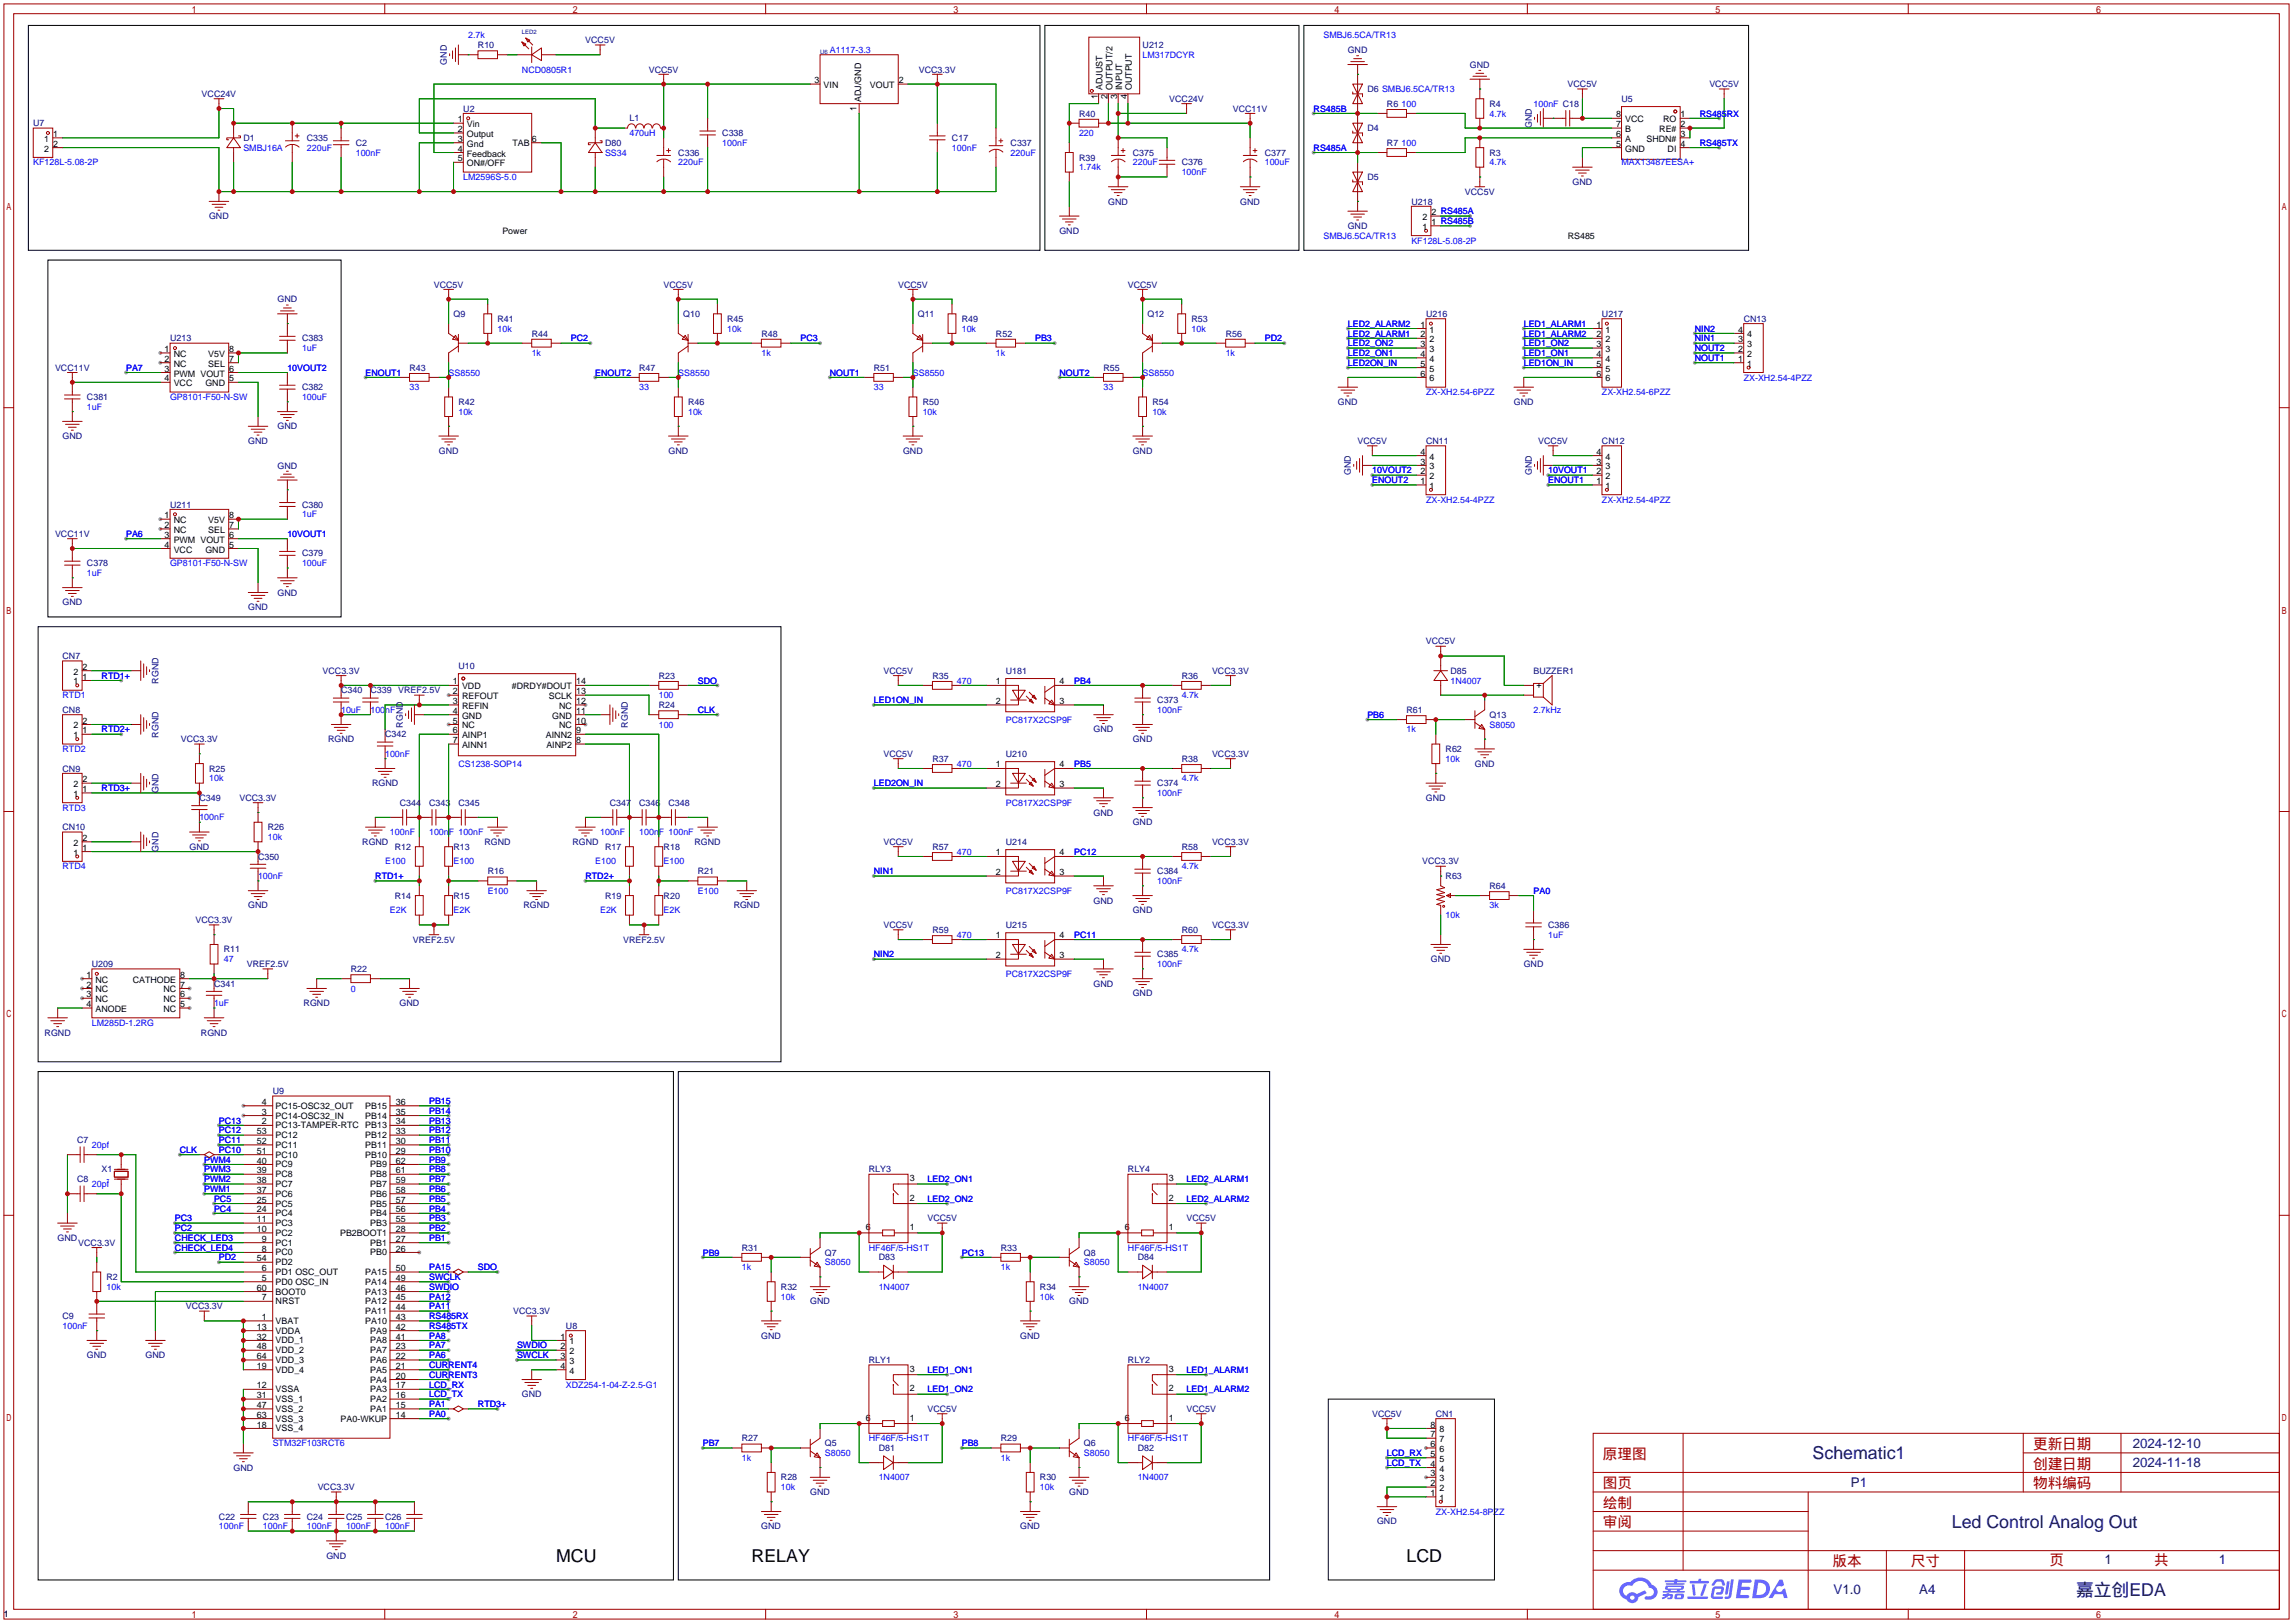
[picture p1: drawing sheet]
<svg xmlns="http://www.w3.org/2000/svg" width="596mm" height="422mm" viewBox="0 0 596 422" stroke-linecap="round" stroke-linejoin="round" font-family="sans-serif">
<defs><g id="words">
<g font-size="4.6" fill="#000080">
<text x="471" y="379.1">Schematic1</text>
<text x="507.2" y="396.8">Led Control Analog Out</text>
<text x="539.5" y="414.6">嘉立创EDA</text>
</g>
<g font-size="4.6">
<text x="144.5" y="405.7">MCU</text>
<text x="195.3" y="405.7">RELAY</text>
<text x="365.5" y="405.7">LCD</text>
</g>
<g font-size="3.8" fill="#a00000">
<text x="528.3" y="376.4">更新日期</text>
<text x="416.6" y="379">原理图</text>
<text x="528.3" y="381.5">创建日期</text>
<text x="416.6" y="386.6">图页</text>
<text x="528.3" y="386.6">物料编码</text>
<text x="416.6" y="391.7">绘制</text>
<text x="416.6" y="396.7">审阅</text>
<text x="476.2" y="406.9">版本</text>
<text x="496.6" y="406.9">尺寸</text>
<text x="532.6" y="406.7">页</text>
<text x="559.8" y="406.7">共</text>
</g>
<g font-size="3.5" fill="#000080">
<text x="554.2" y="376.1">2024-12-10</text>
<text x="554.2" y="381.2">2024-11-18</text>
<text x="481" y="386.3">P1</text>
<text x="546.9" y="406.3">1</text>
<text x="576.6" y="406.3">1</text>
<text x="476.5" y="414.2">V1.0</text>
<text x="498.8" y="414.2">A4</text>
</g>
<g font-size="2.3" fill="#00f">
<text x="121.7" y="10">2.7k</text>
<text x="343.9" y="10">SMBJ6.5CA/TR13</text>
<text x="215.6" y="13.8">A1117-3.3</text>
<text x="296.9" y="15">LM317DCYR</text>
<text x="135.6" y="18.8">NCD0805R1</text>
<text x="341.4" y="29">RS485B</text>
<text x="364.2" y="27.7">100</text>
<text x="398.5" y="27.7">100nF C18</text>
<text x="163.6" y="35.4">470uH</text>
<text x="280.4" y="35.4">220</text>
<text x="387.1" y="30.3">4.7k</text>
<text x="441.7" y="30.3">RS485RX</text>
<text x="63.2" y="39.2">SMBJ16A</text>
<text x="79.8" y="39.2">220uF</text>
<text x="92.5" y="40.4">100nF</text>
<text x="157.2" y="40.4">SS34</text>
<text x="187.7" y="37.9">100nF</text>
<text x="247.4" y="39.2">100nF</text>
<text x="262.6" y="40.4">220uF</text>
<text x="341.4" y="39.2">RS485A</text>
<text x="364.2" y="37.9">100</text>
<text x="441.7" y="37.9">RS485TX</text>
<text x="8.6" y="43">KF128L-5.08-2P</text>
<text x="120.4" y="46.8">LM2596S-5.0</text>
<text x="176.3" y="43">220uF</text>
<text x="280.4" y="44.2">1.74k</text>
<text x="294.4" y="43">220uF</text>
<text x="307.1" y="45.5">100nF</text>
<text x="328.7" y="43">100uF</text>
<text x="387.1" y="43">4.7k</text>
<text x="421.4" y="43">MAX13487EESA+</text>
<text x="343.9" y="62">SMBJ6.5CA/TR13</text>
<text x="366.8" y="63.3">KF128L-5.08-2P</text>
<text x="129.3" y="86.2">10k</text>
<text x="148.3" y="88.7">PC2</text>
<text x="189" y="86.2">10k</text>
<text x="208" y="88.7">PC3</text>
<text x="249.9" y="86.2">10k</text>
<text x="269" y="88.7">PB3</text>
<text x="309.6" y="86.2">10k</text>
<text x="328.7" y="88.7">PD2</text>
<text x="350.3" y="84.9">LED2_ALARM2</text>
<text x="350.3" y="87.4">LED2_ALARM1</text>
<text x="350.3" y="90">LED2_ON2</text>
<text x="396" y="84.9">LED1_ALARM1</text>
<text x="396" y="87.4">LED1_ALARM2</text>
<text x="396" y="90">LED1_ON2</text>
<text x="440.4" y="88.7">NIN1</text>
<text x="440.4" y="86.2">NIN2</text>
<text x="78.5" y="91.2">1uF</text>
<text x="138.2" y="92.5">1k</text>
<text x="197.9" y="92.5">1k</text>
<text x="258.8" y="92.5">1k</text>
<text x="318.5" y="92.5">1k</text>
<text x="350.3" y="92.5">LED2_ON1</text>
<text x="350.3" y="95">LED2ON_IN</text>
<text x="396" y="92.5">LED1_ON1</text>
<text x="396" y="95">LED1ON_IN</text>
<text x="440.4" y="93.8">NOUT1</text>
<text x="440.4" y="91.2">NOUT2</text>
<text x="32.8" y="96.3">PA7</text>
<text x="74.7" y="96.3">10VOUT2</text>
<text x="95" y="97.6">ENOUT1</text>
<text x="106.4" y="101.4">33</text>
<text x="116.6" y="97.6">SS8550</text>
<text x="154.7" y="97.6">ENOUT2</text>
<text x="166.1" y="101.4">33</text>
<text x="176.3" y="97.6">SS8550</text>
<text x="215.6" y="97.6">NOUT1</text>
<text x="227.1" y="101.4">33</text>
<text x="237.2" y="97.6">SS8550</text>
<text x="275.3" y="97.6">NOUT2</text>
<text x="286.8" y="101.4">33</text>
<text x="296.9" y="97.6">SS8550</text>
<text x="453.1" y="98.9">ZX-XH2.54-4PZZ</text>
<text x="22.6" y="106.5">1uF</text>
<text x="44.2" y="103.9">GP8101-F50-N-SW</text>
<text x="78.5" y="103.9">100uF</text>
<text x="119.1" y="107.7">10k</text>
<text x="178.8" y="107.7">10k</text>
<text x="239.8" y="107.7">10k</text>
<text x="299.5" y="107.7">10k</text>
<text x="370.6" y="102.7">ZX-XH2.54-6PZZ</text>
<text x="416.3" y="102.7">ZX-XH2.54-6PZZ</text>
<text x="356.6" y="123">10VOUT2</text>
<text x="356.6" y="125.5">ENOUT2</text>
<text x="402.3" y="123">10VOUT1</text>
<text x="402.3" y="125.5">ENOUT1</text>
<text x="370.6" y="130.6">ZX-XH2.54-4PZZ</text>
<text x="416.3" y="130.6">ZX-XH2.54-4PZZ</text>
<text x="78.5" y="134.4">1uF</text>
<text x="32.8" y="139.5">PA6</text>
<text x="74.7" y="139.5">10VOUT1</text>
<text x="22.6" y="149.7">1uF</text>
<text x="44.2" y="147.1">GP8101-F50-N-SW</text>
<text x="78.5" y="147.1">100uF</text>
<text x="26.4" y="176.3">RTD1+</text>
<text x="181.4" y="177.6">SDO</text>
<text x="248.7" y="177.6">470</text>
<text x="279.1" y="177.6">PB4</text>
<text x="376.9" y="177.6">1N4007</text>
<text x="16.3" y="181.4">RTD1</text>
<text x="88.6" y="185.2">10uF</text>
<text x="96.3" y="185.2">100nF</text>
<text x="171.2" y="181.4">100</text>
<text x="181.4" y="185.2">CLK</text>
<text x="227.1" y="182.7">LED1ON_IN</text>
<text x="300.7" y="185.2">100nF</text>
<text x="307.1" y="181.4">4.7k</text>
<text x="398.5" y="185.2">2.7kHz</text>
<text x="26.4" y="190.3">RTD2+</text>
<text x="171.2" y="189">100</text>
<text x="261.4" y="187.8">PC817X2CSP9F</text>
<text x="355.3" y="186.5">PB6</text>
<text x="365.5" y="190.3">1k</text>
<text x="387.1" y="189">S8050</text>
<text x="16.3" y="195.4">RTD2</text>
<text x="100.1" y="196.6">100nF</text>
<text x="375.7" y="197.9">10k</text>
<text x="54.4" y="203">10k</text>
<text x="119.1" y="199.2">CS1238-SOP14</text>
<text x="248.7" y="199.2">470</text>
<text x="279.1" y="199.2">PB5</text>
<text x="307.1" y="203">4.7k</text>
<text x="26.4" y="205.5">RTD3+</text>
<text x="227.1" y="204.3">LED2ON_IN</text>
<text x="261.4" y="209.3">PC817X2CSP9F</text>
<text x="300.7" y="206.8">100nF</text>
<text x="16.3" y="210.6">RTD3</text>
<text x="51.8" y="213.2">100nF</text>
<text x="69.6" y="218.2">10k</text>
<text x="101.3" y="217">100nF</text>
<text x="111.5" y="217">100nF 100nF</text>
<text x="156" y="217">100nF</text>
<text x="166.1" y="217">100nF 100nF</text>
<text x="16.3" y="225.9">RTD4</text>
<text x="100.1" y="224.6">E100</text>
<text x="117.9" y="224.6">E100</text>
<text x="154.7" y="224.6">E100</text>
<text x="172.5" y="224.6">E100</text>
<text x="227.1" y="227.1">NIN1</text>
<text x="248.7" y="222">470</text>
<text x="279.1" y="222">PC12</text>
<text x="307.1" y="225.9">4.7k</text>
<text x="67.1" y="228.4">100nF</text>
<text x="97.5" y="228.4">RTD1+</text>
<text x="126.7" y="232.2">E100</text>
<text x="152.1" y="228.4">RTD2+</text>
<text x="181.4" y="232.2">E100</text>
<text x="261.4" y="232.2">PC817X2CSP9F</text>
<text x="300.7" y="229.7">100nF</text>
<text x="398.5" y="232.2">PA0</text>
<text x="101.3" y="237.3">E2K</text>
<text x="117.9" y="237.3">E2K</text>
<text x="156" y="237.3">E2K</text>
<text x="172.5" y="237.3">E2K</text>
<text x="375.7" y="238.6">10k</text>
<text x="387.1" y="236">3k</text>
<text x="248.7" y="243.6">470</text>
<text x="279.1" y="243.6">PC11</text>
<text x="402.3" y="243.6">1uF</text>
<text x="58.2" y="250">47</text>
<text x="227.1" y="248.7">NIN2</text>
<text x="300.7" y="251.3">100nF</text>
<text x="307.1" y="247.4">4.7k</text>
<text x="91.2" y="257.6">0</text>
<text x="261.4" y="253.8">PC817X2CSP9F</text>
<text x="55.6" y="261.4">1uF</text>
<text x="23.9" y="266.5">LM285D-1.2RG</text>
<text x="111.5" y="286.8">PB15</text>
<text x="56.9" y="291.9">PC13</text>
<text x="111.5" y="291.9">PB13</text>
<text x="111.5" y="289.4">PB14</text>
<text x="23.9" y="298.2">20pf</text>
<text x="46.7" y="299.5">CLK</text>
<text x="56.9" y="299.5">PC10</text>
<text x="56.9" y="297">PC11</text>
<text x="56.9" y="294.4">PC12</text>
<text x="111.5" y="299.5">PB10</text>
<text x="111.5" y="297">PB11</text>
<text x="111.5" y="294.4">PB12</text>
<text x="53.1" y="304.6">PWM3</text>
<text x="53.1" y="302.1">PWM4</text>
<text x="111.5" y="304.6">PB8</text>
<text x="111.5" y="302.1">PB9</text>
<text x="23.9" y="308.4">20pf</text>
<text x="27.7" y="307.1">-</text>
<text x="53.1" y="309.7">PWM1</text>
<text x="53.1" y="307.1">PWM2</text>
<text x="111.5" y="309.7">PB6</text>
<text x="111.5" y="307.1">PB7</text>
<text x="241" y="307.1">LED2_ON1</text>
<text x="308.4" y="307.1">LED2_ALARM1</text>
<text x="45.5" y="317.3">PC3</text>
<text x="55.6" y="314.8">PC4</text>
<text x="55.6" y="312.2">PC5</text>
<text x="111.5" y="317.3">PB3</text>
<text x="111.5" y="314.8">PB4</text>
<text x="111.5" y="312.2">PB5</text>
<text x="241" y="312.2">LED2_ON2</text>
<text x="308.4" y="312.2">LED2_ALARM2</text>
<text x="45.5" y="322.4">CHECK_LED3</text>
<text x="45.5" y="319.8">PC2</text>
<text x="111.5" y="322.4">PB1</text>
<text x="111.5" y="319.8">PB2</text>
<text x="45.5" y="324.9">CHECK_LED4</text>
<text x="56.9" y="327.5">PD2</text>
<text x="111.5" y="330">PA15</text>
<text x="124.2" y="330">SDO</text>
<text x="182.6" y="326.2">PB9</text>
<text x="192.8" y="330">1k</text>
<text x="214.4" y="328.7">S8050</text>
<text x="225.8" y="324.9">HF46F/5-HS1T</text>
<text x="249.9" y="326.2">PC13</text>
<text x="260.1" y="330">1k</text>
<text x="281.7" y="328.7">S8050</text>
<text x="293.1" y="324.9">HF46F/5-HS1T</text>
<text x="27.7" y="335.1">10k</text>
<text x="111.5" y="335.1">SWDIO</text>
<text x="111.5" y="332.5">SWCLK</text>
<text x="228.3" y="335.1">1N4007</text>
<text x="295.7" y="335.1">1N4007</text>
<text x="111.5" y="340.2">PA11</text>
<text x="111.5" y="337.6">PA12</text>
<text x="202.9" y="337.6">10k</text>
<text x="270.3" y="337.6">10k</text>
<text x="16.3" y="345.2">100nF</text>
<text x="111.5" y="342.7">RS485RX</text>
<text x="111.5" y="345.2">RS485TX</text>
<text x="111.5" y="347.8">PA8</text>
<text x="111.5" y="352.9">PA6</text>
<text x="111.5" y="350.3">PA7</text>
<text x="134.4" y="350.3">SWDIO</text>
<text x="134.4" y="352.9">SWCLK</text>
<text x="111.5" y="357.9">CURRENT3</text>
<text x="111.5" y="355.4">CURRENT4</text>
<text x="241" y="356.7">LED1_ON1</text>
<text x="308.4" y="356.7">LED1_ALARM1</text>
<text x="111.5" y="363">LCD_TX</text>
<text x="111.5" y="360.5">LCD_RX</text>
<text x="111.5" y="365.6">PA1</text>
<text x="124.2" y="365.6">RTD3+</text>
<text x="147.1" y="360.5">XDZ254-1-04-Z-2.5-G1</text>
<text x="241" y="361.7">LED1_ON2</text>
<text x="308.4" y="361.7">LED1_ALARM2</text>
<text x="111.5" y="368.1">PA0</text>
<text x="70.9" y="375.7">STM32F103RCT6</text>
<text x="182.6" y="375.7">PB7</text>
<text x="225.8" y="374.4">HF46F/5-HS1T</text>
<text x="249.9" y="375.7">PB8</text>
<text x="293.1" y="374.4">HF46F/5-HS1T</text>
<text x="192.8" y="379.5">1k</text>
<text x="214.4" y="378.3">S8050</text>
<text x="260.1" y="379.5">1k</text>
<text x="281.7" y="378.3">S8050</text>
<text x="360.4" y="378.3">LCD_RX</text>
<text x="360.4" y="380.8">LCD_TX</text>
<text x="202.9" y="387.1">10k</text>
<text x="228.3" y="384.6">1N4007</text>
<text x="270.3" y="387.1">10k</text>
<text x="295.7" y="384.6">1N4007</text>
<text x="373.1" y="393.5">ZX-XH2.54-8PZZ</text>
<text x="56.9" y="397.3">100nF</text>
<text x="68.3" y="397.3">100nF</text>
<text x="79.8" y="397.3">100nF</text>
<text x="89.9" y="397.3">100nF</text>
<text x="100.1" y="397.3">100nF</text>
</g>
<g font-size="2.3" fill="#000080">
<text x="152.1" y="11.2">VCC5V</text>
<text x="116.1" y="16.8" transform="rotate(-90 116.1 16.8)">GND</text>
<text x="124.2" y="12.5">R10</text>
<text x="296.9" y="12.5">U212</text>
<text x="350.2" y="13.8">GND</text>
<text x="382" y="17.6">GND</text>
<text x="168.6" y="18.8">VCC5V</text>
<text x="238.8" y="18.8">VCC3.3V</text>
<text x="355.3" y="23.9">D6 SMBJ6.5CA/TR13</text>
<text x="407.4" y="22.7">VCC5V</text>
<text x="444.2" y="22.7">VCC5V</text>
<text x="52.4" y="25.2">VCC24V</text>
<text x="120.4" y="29">U2</text>
<text x="303.9" y="26.5">VCC24V</text>
<text x="320.4" y="29">VCC11V</text>
<text x="360.4" y="27.7">R6</text>
<text x="387.1" y="27.7">R4</text>
<text x="421.4" y="26.5">U5</text>
<text x="8.6" y="32.8">U7</text>
<text x="163.6" y="31.5">L1</text>
<text x="187.7" y="35.4">C338</text>
<text x="280.4" y="30.3">R40</text>
<text x="355.3" y="34.1">D4</text>
<text x="398.1" y="33.3" transform="rotate(-90 398.1 33.3)">GND</text>
<text x="63.2" y="36.6">D1</text>
<text x="79.8" y="36.6">C335</text>
<text x="92.5" y="37.9">C2</text>
<text x="157.2" y="37.9">D80</text>
<text x="176.3" y="40.4">C336</text>
<text x="247.4" y="36.6">C17</text>
<text x="262.6" y="37.9">C337</text>
<text x="280.4" y="41.7">R39</text>
<text x="294.4" y="40.4">C375</text>
<text x="328.7" y="40.4">C377</text>
<text x="360.4" y="37.9">R7</text>
<text x="387.1" y="40.4">R3</text>
<text x="307.1" y="43">C376</text>
<text x="355.3" y="46.8">D5</text>
<text x="288" y="53.1">GND</text>
<text x="322.3" y="53.1">GND</text>
<text x="366.8" y="53.1">U218</text>
<text x="380.7" y="50.6">VCC5V</text>
<text x="408.7" y="48.1">GND</text>
<text x="54.3" y="56.9">GND</text>
<text x="350.2" y="59.5">GND</text>
<text x="275.3" y="60.8">GND</text>
<text x="112.7" y="74.7">VCC5V</text>
<text x="172.4" y="74.7">VCC5V</text>
<text x="233.4" y="74.7">VCC5V</text>
<text x="293.1" y="74.7">VCC5V</text>
<text x="72.1" y="78.5">GND</text>
<text x="117.9" y="82.3">Q9</text>
<text x="129.3" y="83.6">R41</text>
<text x="177.5" y="82.3">Q10</text>
<text x="189" y="83.6">R45</text>
<text x="238.5" y="82.3">Q11</text>
<text x="249.9" y="83.6">R49</text>
<text x="298.2" y="82.3">Q12</text>
<text x="309.6" y="83.6">R53</text>
<text x="370.6" y="82.3">U216</text>
<text x="416.3" y="82.3">U217</text>
<text x="453.1" y="83.6">CN13</text>
<text x="44.2" y="88.7">U213</text>
<text x="78.5" y="88.7">C383</text>
<text x="138.2" y="87.4">R44</text>
<text x="197.9" y="87.4">R48</text>
<text x="258.8" y="87.4">R52</text>
<text x="318.5" y="87.4">R56</text>
<text x="14.3" y="96.3">VCC11V</text>
<text x="78.5" y="101.4">C382</text>
<text x="106.4" y="96.3">R43</text>
<text x="166.1" y="96.3">R47</text>
<text x="227.1" y="96.3">R51</text>
<text x="286.8" y="96.3">R55</text>
<text x="22.6" y="103.9">C381</text>
<text x="119.1" y="105.2">R42</text>
<text x="178.8" y="105.2">R46</text>
<text x="239.8" y="105.2">R50</text>
<text x="299.5" y="105.2">R54</text>
<text x="347.7" y="105.2">GND</text>
<text x="393.4" y="105.2">GND</text>
<text x="72.1" y="111.6">GND</text>
<text x="16.2" y="114.1">GND</text>
<text x="64.5" y="115.4">GND</text>
<text x="114" y="117.9">GND</text>
<text x="173.7" y="117.9">GND</text>
<text x="234.7" y="117.9">GND</text>
<text x="294.4" y="117.9">GND</text>
<text x="352.8" y="115.4">VCC5V</text>
<text x="370.6" y="115.4">CN11</text>
<text x="399.8" y="115.4">VCC5V</text>
<text x="416.3" y="115.4">CN12</text>
<text x="72.1" y="121.7">GND</text>
<text x="351.1" y="123.5" transform="rotate(-90 351.1 123.5)">GND</text>
<text x="398.1" y="123.5" transform="rotate(-90 398.1 123.5)">GND</text>
<text x="44.2" y="131.9">U211</text>
<text x="78.5" y="131.9">C380</text>
<text x="14.3" y="139.5">VCC11V</text>
<text x="22.6" y="147.1">C378</text>
<text x="78.5" y="144.6">C379</text>
<text x="72.1" y="154.7">GND</text>
<text x="16.2" y="157.3">GND</text>
<text x="64.5" y="158.5">GND</text>
<text x="370.5" y="167.4">VCC5V</text>
<text x="16.3" y="171.2">CN7</text>
<text x="119.1" y="173.8">U10</text>
<text x="41.2" y="177.6" transform="rotate(-90 41.2 177.6)">RGND</text>
<text x="83.8" y="175.1">VCC3.3V</text>
<text x="171.2" y="176.3">R23</text>
<text x="229.6" y="175.1">VCC5V</text>
<text x="242.3" y="176.3">R35</text>
<text x="261.4" y="175.1">U181</text>
<text x="307.1" y="176.3">R36</text>
<text x="315" y="175.1">VCC3.3V</text>
<text x="376.9" y="175.1">D85</text>
<text x="398.5" y="175.1">BUZZER1</text>
<text x="16.3" y="185.2">CN8</text>
<text x="88.6" y="180.1">C340</text>
<text x="96.3" y="180.1">C339</text>
<text x="103.5" y="180.1">VREF2.5V</text>
<text x="171.2" y="183.9">R24</text>
<text x="300.7" y="182.7">C373</text>
<text x="365.5" y="185.2">R61</text>
<text x="41.2" y="191.6" transform="rotate(-90 41.2 191.6)">RGND</text>
<text x="100.1" y="191.6">C342</text>
<text x="104.7" y="189.1" transform="rotate(-90 104.7 189.1)">RGND</text>
<text x="163.1" y="189.1" transform="rotate(-90 163.1 189.1)">RGND</text>
<text x="284.2" y="190.3">GND</text>
<text x="387.1" y="186.5">Q13</text>
<text x="47" y="192.8">VCC3.3V</text>
<text x="85.2" y="192.8">RGND</text>
<text x="229.6" y="196.6">VCC5V</text>
<text x="242.3" y="197.9">R37</text>
<text x="261.4" y="196.6">U210</text>
<text x="294.4" y="192.8">GND</text>
<text x="307.1" y="197.9">R38</text>
<text x="315" y="196.6">VCC3.3V</text>
<text x="375.7" y="195.4">R62</text>
<text x="16.3" y="200.5">CN9</text>
<text x="54.4" y="200.5">R25</text>
<text x="383.3" y="199.2">GND</text>
<text x="41.2" y="206" transform="rotate(-90 41.2 206)">GND</text>
<text x="51.8" y="208.1">C349</text>
<text x="62.2" y="208.1">VCC3.3V</text>
<text x="96.7" y="204.3">RGND</text>
<text x="103.9" y="209.3">C344</text>
<text x="111.5" y="209.3">C343</text>
<text x="119.1" y="209.3">C345</text>
<text x="158.5" y="209.3">C347</text>
<text x="166.1" y="209.3">C346</text>
<text x="173.7" y="209.3">C348</text>
<text x="300.7" y="204.3">C374</text>
<text x="370.6" y="208.1">GND</text>
<text x="16.3" y="215.7">CN10</text>
<text x="69.6" y="215.7">R26</text>
<text x="284.2" y="211.9">GND</text>
<text x="294.4" y="214.4">GND</text>
<text x="41.2" y="221.3" transform="rotate(-90 41.2 221.3)">GND</text>
<text x="49.3" y="220.8">GND</text>
<text x="94.1" y="219.5">RGND</text>
<text x="102.6" y="220.8">R12</text>
<text x="117.9" y="220.8">R13</text>
<text x="125.9" y="219.5">RGND</text>
<text x="148.7" y="219.5">RGND</text>
<text x="157.2" y="220.8">R17</text>
<text x="172.5" y="220.8">R18</text>
<text x="180.5" y="219.5">RGND</text>
<text x="229.6" y="219.5">VCC5V</text>
<text x="242.3" y="220.8">R57</text>
<text x="261.4" y="219.5">U214</text>
<text x="307.1" y="220.8">R58</text>
<text x="315" y="219.5">VCC3.3V</text>
<text x="67.1" y="223.3">C350</text>
<text x="126.7" y="227.1">R16</text>
<text x="181.4" y="227.1">R21</text>
<text x="300.7" y="227.1">C384</text>
<text x="369.6" y="224.6">VCC3.3V</text>
<text x="102.6" y="233.5">R14</text>
<text x="117.9" y="233.5">R15</text>
<text x="157.2" y="233.5">R19</text>
<text x="172.5" y="233.5">R20</text>
<text x="375.7" y="228.4">R63</text>
<text x="387.1" y="230.9">R64</text>
<text x="50.8" y="239.8">VCC3.3V</text>
<text x="64.5" y="236">GND</text>
<text x="136" y="236">RGND</text>
<text x="190.7" y="236">RGND</text>
<text x="284.2" y="234.7">GND</text>
<text x="294.4" y="237.3">GND</text>
<text x="107.3" y="244.9">VREF2.5V</text>
<text x="161.9" y="244.9">VREF2.5V</text>
<text x="229.6" y="241.1">VCC5V</text>
<text x="242.3" y="242.4">R59</text>
<text x="261.4" y="241.1">U215</text>
<text x="307.1" y="242.4">R60</text>
<text x="315" y="241.1">VCC3.3V</text>
<text x="402.3" y="241.1">C386</text>
<text x="23.9" y="251.3">U209</text>
<text x="58.2" y="247.4">R11</text>
<text x="64.1" y="251.3">VREF2.5V</text>
<text x="300.7" y="248.7">C385</text>
<text x="371.8" y="250">GND</text>
<text x="396" y="251.3">GND</text>
<text x="55.6" y="256.3">C341</text>
<text x="91.2" y="252.5">R22</text>
<text x="284.2" y="256.3">GND</text>
<text x="78.9" y="261.4">RGND</text>
<text x="103.9" y="261.4">GND</text>
<text x="294.4" y="258.9">GND</text>
<text x="11.6" y="269">RGND</text>
<text x="52.2" y="269">RGND</text>
<text x="70.9" y="284.3">U9</text>
<text x="20.1" y="297">C7</text>
<text x="26.4" y="304.6">X1</text>
<text x="225.8" y="304.6">RLY3</text>
<text x="293.1" y="304.6">RLY4</text>
<text x="20.1" y="307.1">C8</text>
<text x="241" y="317.3">VCC5V</text>
<text x="308.3" y="317.3">VCC5V</text>
<text x="15" y="322.4">GND</text>
<text x="20.3" y="323.6">VCC3.3V</text>
<text x="192.8" y="324.9">R31</text>
<text x="214.4" y="326.2">Q7</text>
<text x="228.3" y="327.5">D83</text>
<text x="260.1" y="324.9">R33</text>
<text x="281.7" y="326.2">Q8</text>
<text x="295.7" y="327.5">D84</text>
<text x="27.7" y="332.5">R2</text>
<text x="202.9" y="335.1">R32</text>
<text x="270.3" y="335.1">R34</text>
<text x="48.3" y="340.2">VCC3.3V</text>
<text x="133.4" y="341.4">VCC3.3V</text>
<text x="210.5" y="338.9">GND</text>
<text x="277.9" y="338.9">GND</text>
<text x="16.3" y="342.7">C9</text>
<text x="147.1" y="345.2">U8</text>
<text x="197.8" y="347.8">GND</text>
<text x="265.2" y="347.8">GND</text>
<text x="22.6" y="352.9">GND</text>
<text x="37.8" y="352.9">GND</text>
<text x="225.8" y="354.1">RLY1</text>
<text x="293.1" y="354.1">RLY2</text>
<text x="135.6" y="363">GND</text>
<text x="241" y="366.8">VCC5V</text>
<text x="308.3" y="366.8">VCC5V</text>
<text x="356.6" y="368.1">VCC5V</text>
<text x="373.1" y="368.1">CN1</text>
<text x="192.8" y="374.4">R27</text>
<text x="214.4" y="375.7">Q5</text>
<text x="228.3" y="377">D81</text>
<text x="260.1" y="374.4">R29</text>
<text x="281.7" y="375.7">Q6</text>
<text x="295.7" y="377">D82</text>
<text x="60.7" y="382.1">GND</text>
<text x="82.6" y="387.1">VCC3.3V</text>
<text x="202.9" y="384.6">R28</text>
<text x="210.5" y="388.4">GND</text>
<text x="270.3" y="384.6">R30</text>
<text x="277.9" y="388.4">GND</text>
<text x="56.9" y="394.8">C22</text>
<text x="68.3" y="394.8">C23</text>
<text x="79.8" y="394.8">C24</text>
<text x="89.9" y="394.8">C25</text>
<text x="100.1" y="394.8">C26</text>
<text x="197.8" y="397.3">GND</text>
<text x="265.2" y="397.3">GND</text>
<text x="357.9" y="396">GND</text>
<text x="84.8" y="404.9">GND</text>
<text x="1" y="420.2">1</text>
</g>
<g font-size="2.3">
<text x="211.7" y="21.6">3</text>
<text x="214" y="22.9">VIN</text>
<text x="226.1" y="22.9">VOUT</text>
<text x="233.6" y="21.6">2</text>
<text x="286.5" y="23.4" transform="rotate(-90 286.5 23.4)">ADJUST</text>
<text x="289.1" y="23.4" transform="rotate(-90 289.1 23.4)">OUTPUT/2</text>
<text x="291.6" y="23.4" transform="rotate(-90 291.6 23.4)">INPUT</text>
<text x="294.2" y="23.4" transform="rotate(-90 294.2 23.4)">OUTPUT</text>
<text x="222.5" y="28.8" transform="rotate(-90 222.5 28.8)">1</text>
<text x="223.8" y="26.5" transform="rotate(-90 223.8 26.5)">ADJ/GND</text>
<text x="285.3" y="25.8" transform="rotate(-90 285.3 25.8)">1</text>
<text x="287.8" y="25.8" transform="rotate(-90 287.8 25.8)">2</text>
<text x="290.3" y="25.8" transform="rotate(-90 290.3 25.8)">3</text>
<text x="292.9" y="25.8" transform="rotate(-90 292.9 25.8)">4</text>
<text x="13.8" y="35.6">1</text>
<text x="119" y="34.3">2</text>
<text x="119" y="31.8">1</text>
<text x="121.3" y="35.6">Output</text>
<text x="121.3" y="33">Vin</text>
<text x="420" y="35.6">6</text>
<text x="420" y="33">7</text>
<text x="420" y="30.5">8</text>
<text x="422.3" y="34.3">B</text>
<text x="422.3" y="31.8">VCC</text>
<text x="431.2" y="34.3">RE#</text>
<text x="432.2" y="31.8">RO</text>
<text x="436.8" y="30.5">1</text>
<text x="436.8" y="33">2</text>
<text x="436.8" y="35.6">3</text>
<text x="11.5" y="36.9">1</text>
<text x="11.5" y="39.4">2</text>
<text x="13.8" y="38.1">2</text>
<text x="119" y="41.9">5</text>
<text x="119" y="39.4">4</text>
<text x="119" y="36.9">3</text>
<text x="121.3" y="40.7">Feedback</text>
<text x="121.3" y="38.1">Gnd</text>
<text x="133.2" y="37.9">TAB</text>
<text x="138.2" y="36.9">6</text>
<text x="420" y="38.1">5</text>
<text x="422.3" y="39.4">GND</text>
<text x="422.3" y="36.9">A</text>
<text x="427.9" y="36.9">SHDN#</text>
<text x="433.4" y="39.4">DI</text>
<text x="436.8" y="38.1">4</text>
<text x="121.3" y="43.2">ON#/OFF</text>
<text x="369.6" y="59.7">1</text>
<text x="369.6" y="57.2">2</text>
<text x="372" y="58.4">1 RS485B</text>
<text x="372" y="55.9">2 RS485A</text>
<text x="130.6" y="60.8">Power</text>
<text x="407.4" y="62">RS485</text>
<text x="369.2" y="87.7">2</text>
<text x="369.2" y="85.1">1</text>
<text x="371.5" y="88.9">2</text>
<text x="371.5" y="86.4">1</text>
<text x="414.9" y="87.7">2</text>
<text x="414.9" y="85.1">1</text>
<text x="417.2" y="88.9">2</text>
<text x="417.2" y="86.4">1</text>
<text x="451.7" y="88.9">3</text>
<text x="451.7" y="86.4">4</text>
<text x="454.1" y="87.7">4</text>
<text x="42.8" y="91.5">1</text>
<text x="42.8" y="94">2</text>
<text x="45.1" y="92.7">NC</text>
<text x="45.1" y="95.3">NC</text>
<text x="54.1" y="95.3">SEL</text>
<text x="54.1" y="92.7">V5V</text>
<text x="59.6" y="94">7</text>
<text x="59.6" y="91.5">8</text>
<text x="369.2" y="95.3">5</text>
<text x="369.2" y="92.7">4</text>
<text x="369.2" y="90.2">3</text>
<text x="371.5" y="94">4</text>
<text x="371.5" y="91.5">3</text>
<text x="414.9" y="95.3">5</text>
<text x="414.9" y="92.7">4</text>
<text x="414.9" y="90.2">3</text>
<text x="417.2" y="94">4</text>
<text x="417.2" y="91.5">3</text>
<text x="451.7" y="94">1</text>
<text x="451.7" y="91.5">2</text>
<text x="454.1" y="95.3">1</text>
<text x="454.1" y="92.7">2</text>
<text x="454.1" y="90.2">3</text>
<text x="42.8" y="96.5">3</text>
<text x="42.8" y="99.1">4</text>
<text x="45.1" y="97.8">PWM VOUT</text>
<text x="45.1" y="100.4">VCC</text>
<text x="53.4" y="100.4">GND</text>
<text x="59.6" y="99.1">5</text>
<text x="59.6" y="96.5">6</text>
<text x="369.2" y="97.8">6</text>
<text x="371.5" y="99.1">6</text>
<text x="371.5" y="96.5">5</text>
<text x="414.9" y="97.8">6</text>
<text x="417.2" y="99.1">6</text>
<text x="417.2" y="96.5">5</text>
<text x="369.2" y="118.1">4</text>
<text x="371.5" y="119.4">4</text>
<text x="414.9" y="118.1">4</text>
<text x="417.2" y="119.4">4</text>
<text x="369.2" y="125.8">1</text>
<text x="369.2" y="123.2">2</text>
<text x="369.2" y="120.7">3</text>
<text x="371.5" y="124.5">2</text>
<text x="371.5" y="121.9">3</text>
<text x="414.9" y="125.8">1</text>
<text x="414.9" y="123.2">2</text>
<text x="414.9" y="120.7">3</text>
<text x="417.2" y="124.5">2</text>
<text x="417.2" y="121.9">3</text>
<text x="371.5" y="127">1</text>
<text x="417.2" y="127">1</text>
<text x="42.8" y="134.6">1</text>
<text x="42.8" y="137.2">2</text>
<text x="45.1" y="135.9">NC</text>
<text x="54.1" y="135.9">V5V</text>
<text x="59.6" y="137.2">7</text>
<text x="59.6" y="134.6">8</text>
<text x="42.8" y="139.7">3</text>
<text x="42.8" y="142.3">4</text>
<text x="45.1" y="138.5">NC</text>
<text x="45.1" y="141">PWM VOUT</text>
<text x="45.1" y="143.5">VCC</text>
<text x="53.4" y="143.5">GND</text>
<text x="54.1" y="138.5">SEL</text>
<text x="59.6" y="142.3">5</text>
<text x="59.6" y="139.7">6</text>
<text x="19.1" y="177.8">1</text>
<text x="19.1" y="175.3">2</text>
<text x="21.5" y="176.6">1</text>
<text x="21.5" y="174">2</text>
<text x="117.7" y="177.8">1</text>
<text x="120.1" y="179.1">VDD</text>
<text x="133" y="179.1">#DRDY#DOUT</text>
<text x="149.7" y="177.8">14</text>
<text x="258.8" y="177.7">1</text>
<text x="275.3" y="177.7">4</text>
<text x="399.3" y="178.8">+</text>
<text x="117.7" y="180.4">2</text>
<text x="117.7" y="182.9">3</text>
<text x="117.7" y="185.4">4</text>
<text x="120.1" y="181.6">REFOUT</text>
<text x="120.1" y="184.2">REFIN</text>
<text x="142.6" y="181.6">SCLK</text>
<text x="145.3" y="184.2">NC</text>
<text x="149.7" y="185.4">11</text>
<text x="149.7" y="182.9">12</text>
<text x="149.7" y="180.4">13</text>
<text x="258.8" y="182.8">2</text>
<text x="275.3" y="182.8">3</text>
<text x="19.1" y="191.8">1</text>
<text x="19.1" y="189.3">2</text>
<text x="21.5" y="190.5">1</text>
<text x="21.5" y="188">2</text>
<text x="117.7" y="188">5</text>
<text x="117.7" y="190.5">6</text>
<text x="120.1" y="186.7">GND</text>
<text x="120.1" y="189.3">NC</text>
<text x="120.1" y="191.8">AINP1</text>
<text x="141.9" y="191.8">AINN2</text>
<text x="143.5" y="186.7">GND</text>
<text x="145.3" y="189.3">NC</text>
<text x="149.7" y="190.5">9</text>
<text x="149.7" y="188">10</text>
<text x="117.7" y="193.1">7</text>
<text x="120.1" y="194.3">AINN1</text>
<text x="142" y="194.3">AINP2</text>
<text x="149.7" y="193.1">8</text>
<text x="21.5" y="203.2">2</text>
<text x="258.8" y="199.3">1</text>
<text x="275.3" y="199.3">4</text>
<text x="19.1" y="207">1</text>
<text x="19.1" y="204.5">2</text>
<text x="21.5" y="205.8">1</text>
<text x="258.8" y="204.4">2</text>
<text x="275.3" y="204.4">3</text>
<text x="19.1" y="219.7">2</text>
<text x="21.5" y="221">1</text>
<text x="21.5" y="218.5">2</text>
<text x="19.1" y="222.3">1</text>
<text x="258.8" y="222.2">1</text>
<text x="258.8" y="227.2">2</text>
<text x="275.3" y="227.2">3</text>
<text x="275.3" y="222.2">4</text>
<text x="258.8" y="243.8">1</text>
<text x="275.3" y="243.8">4</text>
<text x="258.8" y="248.8">2</text>
<text x="275.3" y="248.8">3</text>
<text x="22.5" y="254">1</text>
<text x="22.5" y="256.6">2</text>
<text x="24.8" y="255.3">NC</text>
<text x="24.8" y="257.8">NC</text>
<text x="34.5" y="255.3">CATHODE</text>
<text x="42.5" y="257.8">NC</text>
<text x="46.9" y="256.6">7</text>
<text x="46.9" y="254">8</text>
<text x="22.5" y="259.1">3</text>
<text x="22.5" y="261.6">4</text>
<text x="24.8" y="260.4">NC</text>
<text x="24.8" y="262.9">ANODE</text>
<text x="42.5" y="262.9">NC</text>
<text x="42.5" y="260.4">NC</text>
<text x="46.9" y="261.6">5</text>
<text x="46.9" y="259.1">6</text>
<text x="68.1" y="287">4</text>
<text x="102.9" y="287">36</text>
<text x="68.1" y="292.1">2</text>
<text x="68.1" y="289.6">3</text>
<text x="71.6" y="293.1">PC13-TAMPER-RTC</text>
<text x="71.6" y="290.6">PC14-OSC32_IN</text>
<text x="71.6" y="288.1">PC15-OSC32_OUT</text>
<text x="94.9" y="293.1">PB13</text>
<text x="94.9" y="290.6">PB14</text>
<text x="94.9" y="288.1">PB15</text>
<text x="102.9" y="292.1">34</text>
<text x="102.9" y="289.6">35</text>
<text x="66.8" y="299.7">51</text>
<text x="66.8" y="297.2">52</text>
<text x="66.8" y="294.7">53</text>
<text x="71.6" y="298.2">PC11</text>
<text x="71.6" y="295.7">PC12</text>
<text x="94.9" y="298.2">PB11</text>
<text x="94.9" y="295.7">PB12</text>
<text x="102.9" y="299.7">29</text>
<text x="102.9" y="297.2">30</text>
<text x="102.9" y="294.7">33</text>
<text x="66.8" y="304.8">39</text>
<text x="66.8" y="302.3">40</text>
<text x="71.6" y="305.8">PC8</text>
<text x="71.6" y="303.3">PC9</text>
<text x="71.6" y="300.8">PC10</text>
<text x="94.9" y="300.8">PB10</text>
<text x="96.2" y="305.8">PB8</text>
<text x="96.2" y="303.3">PB9</text>
<text x="102.9" y="304.8">61</text>
<text x="102.9" y="302.3">62</text>
<text x="66.8" y="309.9">37</text>
<text x="66.8" y="307.4">38</text>
<text x="71.6" y="310.9">PC6</text>
<text x="71.6" y="308.4">PC7</text>
<text x="96.2" y="310.9">PB6</text>
<text x="96.2" y="308.4">PB7</text>
<text x="102.9" y="309.9">58</text>
<text x="102.9" y="307.4">59</text>
<text x="236.5" y="306.9">3</text>
<text x="236.5" y="312">2</text>
<text x="303.8" y="306.9">3</text>
<text x="303.8" y="312">2</text>
<text x="66.8" y="317.5">11</text>
<text x="66.8" y="315">24</text>
<text x="66.8" y="312.4">25</text>
<text x="71.6" y="316">PC4</text>
<text x="71.6" y="313.5">PC5</text>
<text x="96.2" y="316">PB4</text>
<text x="96.2" y="313.5">PB5</text>
<text x="102.9" y="317.5">55</text>
<text x="102.9" y="315">56</text>
<text x="102.9" y="312.4">57</text>
<text x="66.8" y="320.1">10</text>
<text x="68.1" y="322.6">9</text>
<text x="71.6" y="323.6">PC1</text>
<text x="71.6" y="321.1">PC2</text>
<text x="71.6" y="318.5">PC3</text>
<text x="88.4" y="321.1">PB2BOOT1</text>
<text x="96.2" y="323.6">PB1</text>
<text x="96.2" y="318.5">PB3</text>
<text x="102.9" y="322.6">27</text>
<text x="102.9" y="320.1">28</text>
<text x="225" y="319.6">6</text>
<text x="236.5" y="319.6">1</text>
<text x="292.3" y="319.6">6</text>
<text x="303.8" y="319.6">1</text>
<text x="66.8" y="327.7">54</text>
<text x="68.1" y="325.1">8</text>
<text x="71.6" y="326.2">PC0</text>
<text x="71.6" y="328.7">PD2</text>
<text x="96.2" y="326.2">PB0</text>
<text x="102.9" y="325.1">26</text>
<text x="66.8" y="335.3">60</text>
<text x="68.1" y="332.8">5</text>
<text x="68.1" y="330.2">6</text>
<text x="71.6" y="333.8">PD0 OSC_IN</text>
<text x="71.6" y="331.2">PD1 OSC_OUT</text>
<text x="94.9" y="333.8">PA14</text>
<text x="94.9" y="331.2">PA15</text>
<text x="102.9" y="335.3">46</text>
<text x="102.9" y="332.8">49</text>
<text x="102.9" y="330.2">50</text>
<text x="68.1" y="337.8">7</text>
<text x="71.6" y="338.9">NRST</text>
<text x="71.6" y="336.3">BOOT0</text>
<text x="94.9" y="341.4">PA11</text>
<text x="94.9" y="338.9">PA12</text>
<text x="94.9" y="336.3">PA13</text>
<text x="102.9" y="340.4">44</text>
<text x="102.9" y="337.8">45</text>
<text x="66.8" y="345.5">13</text>
<text x="68.1" y="342.9">1</text>
<text x="71.6" y="343.9">VBAT</text>
<text x="71.6" y="346.5">VDDA</text>
<text x="94.9" y="343.9">PA10</text>
<text x="96.2" y="346.5">PA9</text>
<text x="102.9" y="345.5">42</text>
<text x="102.9" y="342.9">43</text>
<text x="66.8" y="348">32</text>
<text x="66.8" y="350.5">48</text>
<text x="66.8" y="353.1">64</text>
<text x="71.6" y="349">VDD_1</text>
<text x="71.6" y="351.6">VDD_2</text>
<text x="96.2" y="351.6">PA7</text>
<text x="96.2" y="349">PA8</text>
<text x="102.9" y="353.1">22</text>
<text x="102.9" y="350.5">23</text>
<text x="102.9" y="348">41</text>
<text x="145.7" y="353.1">3</text>
<text x="145.7" y="350.5">2</text>
<text x="145.7" y="348">1</text>
<text x="148" y="351.8">2</text>
<text x="148" y="349.3">1</text>
<text x="66.8" y="355.6">19</text>
<text x="71.6" y="356.6">VDD_4</text>
<text x="71.6" y="354.1">VDD_3</text>
<text x="96.2" y="359.2">PA4</text>
<text x="96.2" y="356.6">PA5</text>
<text x="96.2" y="354.1">PA6</text>
<text x="102.9" y="358.2">20</text>
<text x="102.9" y="355.6">21</text>
<text x="145.7" y="355.6">4</text>
<text x="148" y="356.9">4</text>
<text x="148" y="354.4">3</text>
<text x="236.5" y="356.4">3</text>
<text x="303.8" y="356.4">3</text>
<text x="66.8" y="360.7">12</text>
<text x="66.8" y="363.2">31</text>
<text x="66.8" y="365.8">47</text>
<text x="71.6" y="361.7">VSSA</text>
<text x="71.6" y="364.3">VSS_1</text>
<text x="96.2" y="364.3">PA2</text>
<text x="96.2" y="361.7">PA3</text>
<text x="102.9" y="365.8">15</text>
<text x="102.9" y="363.2">16</text>
<text x="102.9" y="360.7">17</text>
<text x="236.5" y="361.5">2</text>
<text x="303.8" y="361.5">2</text>
<text x="66.8" y="370.9">18</text>
<text x="66.8" y="368.3">63</text>
<text x="71.6" y="371.9">VSS_4</text>
<text x="71.6" y="366.8">VSS_2</text>
<text x="71.6" y="369.3">VSS_3</text>
<text x="88.5" y="369.3">PA0-WKUP</text>
<text x="96.2" y="366.8">PA1</text>
<text x="102.9" y="368.3">14</text>
<text x="225" y="369.1">6</text>
<text x="236.5" y="369.1">1</text>
<text x="292.3" y="369.1">6</text>
<text x="303.8" y="369.1">1</text>
<text x="371.7" y="370.9">8</text>
<text x="371.7" y="375.9">6</text>
<text x="371.7" y="373.4">7</text>
<text x="374.1" y="377.2">6</text>
<text x="374.1" y="374.7">7</text>
<text x="374.1" y="372.1">8</text>
<text x="371.7" y="383.6">3</text>
<text x="371.7" y="381">4</text>
<text x="371.7" y="378.5">5</text>
<text x="374.1" y="382.3">4</text>
<text x="374.1" y="379.8">5</text>
<text x="371.7" y="388.6">1</text>
<text x="371.7" y="386.1">2</text>
<text x="374.1" y="389.9">1</text>
<text x="374.1" y="387.4">2</text>
<text x="374.1" y="384.8">3</text>
</g>
<g font-size="1.6" fill="#000080">
<text x="135.6" y="8.8">LED2</text>
<text x="213.1" y="13.9">U6</text>
</g>
</g></defs>
<g fill="#999">
<circle cx="63.2" cy="289.8" r=".51"/>
<circle cx="63.2" cy="287.3" r=".51"/>
<circle cx="109" cy="325.4" r=".51"/>
<circle cx="370.6" cy="383.8" r=".51"/>
<circle cx="370.6" cy="376.2" r=".51"/>
<circle cx="116.6" cy="180.6" r=".51"/>
<circle cx="116.6" cy="188.2" r=".51"/>
<circle cx="152.1" cy="188.2" r=".51"/>
<circle cx="152.1" cy="183.1" r=".51"/>
<circle cx="21.3" cy="254.3" r=".51"/>
<circle cx="21.3" cy="256.8" r=".51"/>
<circle cx="21.3" cy="259.3" r=".51"/>
<circle cx="49.3" cy="261.9" r=".51"/>
<circle cx="49.3" cy="259.3" r=".51"/>
<circle cx="49.3" cy="256.8" r=".51"/>
<circle cx="41.7" cy="134.9" r=".51"/>
<circle cx="41.7" cy="137.4" r=".51"/>
<circle cx="41.7" cy="91.7" r=".51"/>
<circle cx="41.7" cy="94.2" r=".51"/>
<circle cx="134.4" cy="350.8" r=".51"/>
<circle cx="134.4" cy="353.3" r=".51"/>
<circle cx="116.6" cy="335.5" r=".51"/>
<circle cx="116.6" cy="333" r=".51"/>
<circle cx="116.6" cy="343.2" r=".51"/>
<circle cx="116.6" cy="345.7" r=".51"/>
<circle cx="53.1" cy="310.1" r=".51"/>
<circle cx="53.1" cy="307.6" r=".51"/>
<circle cx="53.1" cy="305.1" r=".51"/>
<circle cx="53.1" cy="302.5" r=".51"/>
<circle cx="116.6" cy="363.5" r=".51"/>
<circle cx="116.6" cy="360.9" r=".51"/>
<circle cx="116.6" cy="300" r=".51"/>
<circle cx="116.6" cy="297.4" r=".51"/>
<circle cx="116.6" cy="294.9" r=".51"/>
<circle cx="116.6" cy="292.4" r=".51"/>
<circle cx="116.6" cy="368.6" r=".51"/>
<circle cx="116.6" cy="358.4" r=".51"/>
<circle cx="116.6" cy="355.9" r=".51"/>
<circle cx="116.6" cy="322.8" r=".51"/>
<circle cx="116.6" cy="320.3" r=".51"/>
<circle cx="116.6" cy="317.8" r=".51"/>
<circle cx="116.6" cy="315.2" r=".51"/>
<circle cx="116.6" cy="312.7" r=".51"/>
<circle cx="116.6" cy="310.1" r=".51"/>
<circle cx="116.6" cy="307.6" r=".51"/>
<circle cx="116.6" cy="305.1" r=".51"/>
<circle cx="116.6" cy="302.5" r=".51"/>
<circle cx="116.6" cy="289.8" r=".51"/>
<circle cx="116.6" cy="287.3" r=".51"/>
<circle cx="116.6" cy="340.6" r=".51"/>
<circle cx="116.6" cy="338.1" r=".51"/>
<circle cx="45.5" cy="322.8" r=".51"/>
<circle cx="45.5" cy="320.3" r=".51"/>
<circle cx="45.5" cy="317.8" r=".51"/>
<circle cx="55.6" cy="315.2" r=".51"/>
<circle cx="55.6" cy="312.7" r=".51"/>
<circle cx="56.9" cy="297.4" r=".51"/>
<circle cx="56.9" cy="294.9" r=".51"/>
<circle cx="56.9" cy="292.4" r=".51"/>
<circle cx="116.6" cy="353.3" r=".51"/>
<circle cx="116.6" cy="350.8" r=".51"/>
<circle cx="116.6" cy="348.2" r=".51"/>
<circle cx="45.5" cy="325.4" r=".51"/>
<circle cx="56.9" cy="327.9" r=".51"/>
<circle cx="360.4" cy="378.7" r=".51"/>
<circle cx="360.4" cy="381.3" r=".51"/>
<circle cx="97.5" cy="228.9" r=".51"/>
<circle cx="31.5" cy="176.8" r=".51"/>
<circle cx="152.1" cy="228.9" r=".51"/>
<circle cx="31.5" cy="190.8" r=".51"/>
<circle cx="186.4" cy="178.1" r=".51"/>
<circle cx="186.4" cy="185.7" r=".51"/>
<circle cx="129.3" cy="330.5" r=".51"/>
<circle cx="129.3" cy="366" r=".51"/>
<circle cx="182.6" cy="376.2" r=".51"/>
<circle cx="246.1" cy="357.1" r=".51"/>
<circle cx="246.1" cy="362.2" r=".51"/>
<circle cx="249.9" cy="376.2" r=".51"/>
<circle cx="313.4" cy="357.1" r=".51"/>
<circle cx="313.4" cy="362.2" r=".51"/>
<circle cx="182.6" cy="326.6" r=".51"/>
<circle cx="246.1" cy="307.6" r=".51"/>
<circle cx="246.1" cy="312.7" r=".51"/>
<circle cx="249.9" cy="326.6" r=".51"/>
<circle cx="313.4" cy="307.6" r=".51"/>
<circle cx="313.4" cy="312.7" r=".51"/>
<circle cx="227.1" cy="183.1" r=".51"/>
<circle cx="227.1" cy="204.7" r=".51"/>
<circle cx="32.8" cy="140" r=".51"/>
<circle cx="32.8" cy="96.8" r=".51"/>
<circle cx="95" cy="98" r=".51"/>
<circle cx="153.4" cy="89.2" r=".51"/>
<circle cx="154.7" cy="98" r=".51"/>
<circle cx="213.1" cy="89.2" r=".51"/>
<circle cx="215.6" cy="98" r=".51"/>
<circle cx="274.1" cy="89.2" r=".51"/>
<circle cx="275.3" cy="98" r=".51"/>
<circle cx="333.8" cy="89.2" r=".51"/>
<circle cx="227.1" cy="227.6" r=".51"/>
<circle cx="227.1" cy="249.2" r=".51"/>
<circle cx="341.4" cy="39.6" r=".51"/>
<circle cx="341.4" cy="29.5" r=".51"/>
<circle cx="446.8" cy="30.7" r=".51"/>
<circle cx="446.8" cy="38.4" r=".51"/>
<circle cx="355.3" cy="186.9" r=".51"/>
<circle cx="350.3" cy="85.3" r=".51"/>
<circle cx="350.3" cy="87.9" r=".51"/>
<circle cx="350.3" cy="90.4" r=".51"/>
<circle cx="350.3" cy="93" r=".51"/>
<circle cx="350.3" cy="95.5" r=".51"/>
<circle cx="396" cy="85.3" r=".51"/>
<circle cx="396" cy="87.9" r=".51"/>
<circle cx="396" cy="90.4" r=".51"/>
<circle cx="396" cy="93" r=".51"/>
<circle cx="396" cy="95.5" r=".51"/>
<circle cx="356.6" cy="123.4" r=".51"/>
<circle cx="402.3" cy="123.4" r=".51"/>
<circle cx="402.3" cy="126" r=".51"/>
<circle cx="356.6" cy="126" r=".51"/>
<circle cx="440.4" cy="94.2" r=".51"/>
<circle cx="440.4" cy="91.7" r=".51"/>
<circle cx="440.4" cy="89.2" r=".51"/>
<circle cx="440.4" cy="86.6" r=".51"/>
<circle cx="382" cy="58.7" r=".51"/>
<circle cx="382" cy="56.1" r=".51"/>
<circle cx="46.7" cy="300" r=".51"/>
</g>
<g fill="none" stroke="#a10000" stroke-width=".26">
<path d="M1 1h593.9v419.6h-593.9zM3.6 3.6h588.7v414.5h-588.7zM100 1v2.6M199 1v2.6M297.9 1v2.6M396.9 1v2.6M495.9 1v2.6M1 105.9h2.6M592.3 105.9h2.6M1 210.8h2.6M592.3 210.8h2.6M1 315.7h2.6"/>
<path d="M592.3 315.7h2.6M414 372.4h178.3v45.7h-178.3zM437.4 372.4v35.5M525.8 372.4v15.2M525.8 377.4h66.5M551.2 372.4v15.2M414 392.7h55.9M414 387.6h178.3M414 397.8h55.9M414 382.5h178.3M469.9 387.6v30.5M100 418.1v2.5"/>
<path d="M199 418.1v2.5M297.9 418.1v2.5M396.9 418.1v2.5M414 407.9h178.3M414 402.8h178.3M490.2 402.8v15.3M495.9 418.1v2.5M510.5 402.8v15.3"/>
</g>
<g fill="#5487ff">
<path d="M451.8 410.3h2.7a.48 .48 0 0 1 .7 .5 .48 .48 0 0 1-.7 .4h-1.8l-.1 1h1.9a.43 .43 0 0 1 .4 .5 .43 .43 0 0 1-.5 .4h-2l-.2 1.3h1.9a.43 .43 0 0 1 .5 .4 .43 .43 0 0 1-.5 .4h-3z"/>
<path d="M462.4 410.4h.8l.4 1.4-.7 .4a.84 .84 0 0 0-1.2 .2 .84 .84 0 0 0 .3 1.2 .84 .84 0 0 0 1.2-.4l.1-.3 .6-.3 .7 2.6h-1l-.3-1.1h-2.1l-.6 1.1h-1z"/>
<path d="M448.8 410.8h.7l-.5 3.2a.36 .36 0 0 1-.4 .3 .36 .36 0 0 1-.3-.3z"/>
<path d="M449.8 410.3h.8l-.7 4.3a1.04 1.04 0 0 1-1.8 .5l.2-.3 .8-.1 .1-.1z"/>
<path d="M445.5 410.6l.7-.3h1.4l.3 .3 .4 1.2-.7 .1-.3-1h-1l-.2 .1-.6 .9h-.7z"/>
<path d="M445.1 412.5l.5-.4h1.7a.95 .95 0 0 1 .5 1.6l-.5 .5-1 .1a.32 .32 0 0 1-.3-.4 .32 .32 0 0 1 .3-.3h.8l.2-.8h-1.6l-.4 1.9 2.2 .1a.32 .32 0 0 1 .3 .3 .32 .32 0 0 1-.4 .3h-2.2l-.5-.3-.1-.5z"/>
<path d="M438.5 414.7h5.1a.33 .33 0 0 1 .3 .4 .33 .33 0 0 1-.4 .3h-4.8l-.2-.2z"/>
<path d="M442.8 411.6h.7l-.6 2a.98 .98 0 0 1-.7 1l-.3-.3z"/>
<path d="M439.6 411.6h.7l.3 2.6a.34 .34 0 0 1-.3 .4 .34 .34 0 0 1-.3-.3z"/>
<path d="M439.1 410.7h2.2l.3-.5h.5l-.1 .5h1.8a.32 .32 0 0 1 .3 .4 .32 .32 0 0 1-.3 .2h-4.5l-.2-.1z"/>
<path d="M432.1 414.1h1l.1-.2h.6l-.1 .2 1.1 .2-.2 1-1.3 .2v-.5h.7l.1-.4a.68 .68 0 0 0-1 .4l-1.1 .5-.2-.5 1-.4h-.7z"/>
<path d="M432.7 410.6h2.4l.1-.4h.7v.4h2.1l.3 .2-.3 .2h-2.2l-.1 .3h1.9l.2 .2-.2 .2h-4.6l-.1-.4h2.1v-.3h-2.2z"/>
<path d="M456 410.3l-.7 4.9h1.7a2.5 2.5 0 0 0 3-2.5 2.5 2.5 0 0 0-3.1-2.4zM456.9 411.2a1.65 1.65 0 0 1 2.1 1.7 1.65 1.65 0 0 1-2.2 1.5h-.4z"/>
<path d="M432.8 412.1l-.1 .8 .7 .1 .1 .3h-1.4l.1 .4h5.4l.3-.1-.3-.3h-1.1l.1-.2a.77 .77 0 0 0 .9-.3 .77 .77 0 0 0 0-.9h-4.2zM433.4 412.3l3.5 .1-.2 .3h-3.2zM434.2 413h1.7l-.2 .3h-1.4z"/>
<path d="M435.3 414.2l-.2 1.1a2.66 2.66 0 0 0 2.1 .1l.2-.1a.98 .98 0 0 0 .1-1.2l-1.7-.1zM435.9 414.5h.8l.1 .3-.2 .2h-.8z"/>
<path d="M421.5 411.7a2.23 2.23 0 0 0-.6 2.3 2.23 2.23 0 0 0 1.8 1.5 1.58 1.58 0 0 0 1.8 1 1.58 1.58 0 0 0 1.2-1.6l2.2-1-.4-.8-2.1 1a1.65 1.65 0 0 0-2.7 .5 1.47 1.47 0 0 1-.7-2.1 1.47 1.47 0 0 1 2.2-.4 2.35 2.35 0 0 1 2.3-1.4 2.35 2.35 0 0 1 2.1 1.8 1.12 1.12 0 0 1 1.2 1 1.12 1.12 0 0 1-1.1 1.2h-.7a.45 .45 0 0 0-.6 .4 .45 .45 0 0 0 .4 .5 2.12 2.12 0 0 0 2.5-.9 2.12 2.12 0 0 0-.3-2.6 1.92 1.92 0 0 1-1.3-1.3 3.4 3.4 0 0 0-5 .2l-1.2 .1zM423.6 415.1a.6 .6 0 0 1 1.2 0 .6 .6 0 0 1-1.2 0z"/>
</g>
<g fill="none" stroke="#870000" stroke-width=".26">
<path d="M119.1 14.2h5.1M129.3 14.2h2.5M134.4 14.2h3.8M140.7 14.2h3.8M156 13v1.2M352.8 16.8v22.8M13.7 35.8h2.6M13.7 38.4h2.6M56.9 26.9v1.3M60.7 32v2.5M60.7 39.6v2.6M75.9 32v2.5"/>
<path d="M75.9 39.6v2.6M88.6 33.3v2.5M88.6 38.4v2.5M117.9 37.1h2.5M117.9 39.6h2.5M117.9 34.5h2.5M117.9 32h2.5M138.2 37.1h2.5M154.7 33.3v2.5M162.3 33.3h.8M171.7 33.3h.8M172.5 20.6v1.2"/>
<path d="M172.5 35.8v2.6M183.9 30.7v2.6M183.9 35.8v2.6M210.6 21.8h2.5M223.3 26.9v2.6M233.4 21.8h2.6M243.6 20.6v1.2M243.6 32v2.5M243.6 37.1v2.5M258.8 33.3v2.5M277.9 32h2.5M277.9 37.1v2.5"/>
<path d="M285.5 32h2.5M285.5 24.4v2.5M288 24.4v2.5M290.6 24.4v2.5M290.6 35.8v2.6M293.1 24.4v2.5M303.3 38.4v2.5M308.4 28.2v1.3M324.9 30.7v1.3M324.9 35.8v2.6M357.9 39.6h2.5M357.9 29.5h2.5"/>
<path d="M365.5 39.6h2.5M365.5 29.5h2.5M384.6 20.6v5.1M384.6 30.7v2.6M384.6 35.8v2.6M401.1 30.7h5M408.7 30.7h2.5M411.2 24.4v1.3M418.8 33.3h2.6M418.8 35.8h2.6M418.8 38.4h2.6M418.8 30.7h2.6"/>
<path d="M436.6 33.3h2.6M436.6 35.8h2.6M436.6 38.4h2.6M436.6 30.7h2.6M448.1 24.4v1.3M56.9 49.8v2.5M117.9 42.2h2.5M154.7 40.9v2.5M172.5 43.4v2.6M258.8 40.9v2.5M277.9 44.7v2.5M277.9 53.6v2.5"/>
<path d="M290.6 43.4v5.1M303.3 43.4v2.6M324.9 43.4v5.1M352.8 42.2v12.7M371.9 58.7h2.5M371.9 56.1h2.5M384.6 43.4v3.8M411.2 40.9v2.5M116.6 76.5v1.2M126.7 79v2.5M176.3 76.5v1.2M186.4 79v2.5"/>
<path d="M237.2 76.5v1.2M247.4 79v2.5M296.9 76.5v1.2M307.1 79v2.5M18.8 98v3.9M41.7 91.7h2.5M41.7 94.2h2.5M41.7 96.8h2.5M41.7 99.3h2.5M59.4 91.7h2.6M59.4 94.2h2.6M59.4 96.8h2.6"/>
<path d="M59.4 99.3h2.6M74.7 81.5v5.1M74.7 89.2v2.5M74.7 96.8v2.5M103.9 98h2.5M111.5 98h2.5M116.6 84.1v2.5M116.6 91.7v2.5M119.1 89.2h2.6M126.7 86.6v2.6M135.6 89.2h2.6M143.3 89.2h2.5"/>
<path d="M163.6 98h2.5M171.2 98h2.5M176.3 84.1v2.5M176.3 91.7v2.5M178.8 89.2h2.6M186.4 86.6v2.6M195.3 89.2h2.6M202.9 89.2h2.6M224.5 98h2.6M232.2 98h2.5M237.2 84.1v2.5M237.2 91.7v2.5"/>
<path d="M239.8 89.2h2.5M247.4 86.6v2.6M256.3 89.2h2.5M263.9 89.2h2.5M284.2 98h2.6M291.8 98h2.6M296.9 84.1v2.5M296.9 91.7v2.5M299.5 89.2h2.5M307.1 86.6v2.6M316 89.2h2.5M323.6 89.2h2.5"/>
<path d="M350.3 98v2.6M368 98h2.6M368 95.5h2.6M368 93h2.6M368 90.4h2.6M368 87.9h2.6M368 85.3h2.6M396 98v2.6M413.8 98h2.5M413.8 95.5h2.5M413.8 93h2.5M413.8 90.4h2.5"/>
<path d="M413.8 87.9h2.5M413.8 85.3h2.5M450.6 91.7h2.5M450.6 94.2h2.5M450.6 89.2h2.5M450.6 86.6h2.5M18.8 104.4v5.1M67.1 108.2v2.5M74.7 101.9v5M116.6 100.6v2.5M116.6 108.2v5.1M176.3 100.6v2.5"/>
<path d="M176.3 108.2v5.1M237.2 100.6v2.5M237.2 108.2v5.1M296.9 100.6v2.5M296.9 108.2v5.1M356.6 117.1v1.3M368 118.4h2.6M403.6 117.1v1.3M413.8 118.4h2.5M41.7 134.9h2.5M41.7 137.4h2.5M41.7 140h2.5"/>
<path d="M59.4 134.9h2.6M59.4 137.4h2.6M59.4 140h2.6M74.7 124.7v5.1M74.7 132.3v2.6M74.7 140v2.5M354.1 120.9h2.5M368 126h2.6M368 123.4h2.6M368 120.9h2.6M401.1 120.9h2.5M413.8 126h2.5"/>
<path d="M413.8 123.4h2.5M413.8 120.9h2.5M18.8 141.2v3.8M18.8 147.6v5.1M41.7 142.5h2.5M59.4 142.5h2.6M67.1 151.4v2.5M74.7 145v5.1M21.3 176.8h2.6M21.3 174.2h2.6M34 174.2h2.6M88.6 176.8v3.8"/>
<path d="M96.3 178.1v2.5M116.6 178.1h2.5M149.6 178.1h2.5M168.7 178.1h2.5M176.3 178.1h2.5M233.4 176.8v1.3M239.8 178.1h2.5M247.4 178.1h2.5M256.3 178.1h5.1M274.1 178.1h5M296.9 178.1v2.5M304.5 178.1h2.6"/>
<path d="M312.2 178.1h2.5M319.8 176.8v1.3M374.4 169.2v3.8M374.4 178.1v2.5M396 178.1h2.5M21.3 190.8h2.6M21.3 188.2h2.6M34 188.2h2.6M51.8 194.6v3.8M88.6 183.1v5.1M96.3 183.1v2.6M100.1 189.5v2.5"/>
<path d="M100.1 194.6v5M107.7 185.7h2.5M109 181.9v1.2M116.6 190.8h2.5M116.6 188.2h2.5M116.6 180.6h2.5M116.6 183.1h2.5M116.6 185.7h2.5M116.6 193.3h2.5M149.6 190.8h2.5M149.6 188.2h2.5M149.6 180.6h2.5"/>
<path d="M149.6 183.1h2.5M149.6 185.7h2.5M149.6 193.3h2.5M156 185.7h2.5M168.7 185.7h2.5M176.3 185.7h2.5M233.4 198.4v1.2M239.8 199.6h2.5M247.4 199.6h2.5M256.3 183.1h5.1M256.3 199.6h5.1M274.1 183.1h5"/>
<path d="M274.1 199.6h5M286.8 183.1v2.6M296.9 183.1v5.1M296.9 199.6v2.6M304.5 199.6h2.6M312.2 199.6h2.5M319.8 198.4v1.2M363 186.9h2.5M370.6 186.9h2.5M373.1 190.8v2.5M373.1 198.4v5.1M380.7 186.9h2.6"/>
<path d="M385.8 181.9v2.5M385.8 189.5v5.1M396 180.6h2.5M21.3 206h2.6M21.3 203.5h2.6M21.3 218.7h2.6M34 203.5h2.6M34 218.7h2.6M51.8 203.5v5M51.8 211.1v5.1M67.1 209.8v3.8M67.1 218.7v5.1"/>
<path d="M97.5 212.3v2.6M101.3 212.3h2.6M106.4 212.3h5.1M109 217.4v2.6M114 212.3h5.1M116.6 217.4v2.6M121.7 212.3h2.5M129.3 212.3v2.6M152.1 212.3v2.6M156 212.3h2.5M161 212.3h5.1M163.6 217.4v2.6"/>
<path d="M168.7 212.3h5M171.2 217.4v2.6M176.3 212.3h2.5M183.9 212.3v2.6M256.3 204.7h5.1M274.1 204.7h5M286.8 204.7v2.6M296.9 204.7v5.1M21.3 221.2h2.6M67.1 226.3v5.1M109 225v2.6M109 230.1v2.6"/>
<path d="M109 237.7v2.6M116.6 225v2.6M116.6 230.1v2.6M116.6 237.7v2.6M124.2 228.9h2.5M131.8 228.9h2.6M139.4 228.9v2.5M163.6 225v2.6M163.6 230.1v2.6M163.6 237.7v2.6M171.2 225v2.6M171.2 230.1v2.6"/>
<path d="M171.2 237.7v2.6M178.8 228.9h2.6M186.4 228.9h2.6M194.1 228.9v2.5M233.4 221.2v1.3M239.8 222.5h2.5M247.4 222.5h2.5M256.3 222.5h5.1M256.3 227.6h5.1M274.1 222.5h5M274.1 227.6h5M286.8 227.6v2.5"/>
<path d="M296.9 222.5v2.5M296.9 227.6v5.1M304.5 222.5h2.6M312.2 222.5h2.5M319.8 221.2v1.3M374.4 226.3v3.8M374.4 235.2v2.5M376.9 232.7h1.3M384.6 232.7h2.5M392.2 232.7h2.5M398.5 236.5v2.5M21.3 254.3h2.6"/>
<path d="M21.3 256.8h2.6M21.3 259.3h2.6M46.7 254.3h2.6M46.7 256.8h2.6M46.7 259.3h2.6M55.6 241.6v3.8M55.6 250.4v2.6M55.6 254.3v2.5M55.6 259.3v5.1M69.6 253v1.3M82.3 254.3v2.5M88.6 254.3h2.6"/>
<path d="M96.3 254.3h2.5M106.4 254.3v2.5M112.8 240.3v1.3M167.4 240.3v1.3M233.4 242.8v1.3M239.8 244.1h2.5M247.4 244.1h2.5M256.3 244.1h5.1M256.3 249.2h5.1M274.1 244.1h5M274.1 249.2h5M286.8 249.2v2.5"/>
<path d="M296.9 244.1v2.5M296.9 249.2v5.1M304.5 244.1h2.6M312.2 244.1h2.5M319.8 242.8v1.3M374.4 242.8v2.6M398.5 241.6v5M15 261.9v2.5M21.3 261.9h2.6M46.7 261.9h2.6M17.5 300h2.6M22.6 300h2.5"/>
<path d="M31.5 300v2.5M51.8 300h1.3M55.6 300h1.3M63.2 292.4h7.7M63.2 289.8h7.7M63.2 287.3h7.7M63.2 300h7.7M63.2 297.4h7.7M63.2 294.9h7.7M101.3 292.4h7.7M101.3 289.8h7.7M101.3 287.3h7.7"/>
<path d="M101.3 300h7.7M101.3 297.4h7.7M101.3 294.9h7.7M17.5 310.1h2.6M17.5 315.2v2.6M22.6 310.1h2.5M31.5 307.6v2.5M63.2 317.8h7.7M63.2 315.2h7.7M63.2 312.7h7.7M63.2 310.1h7.7M63.2 307.6h7.7"/>
<path d="M63.2 305.1h7.7M63.2 302.5h7.7M101.3 317.8h7.7M101.3 315.2h7.7M101.3 312.7h7.7M101.3 310.1h7.7M101.3 307.6h7.7M101.3 305.1h7.7M101.3 302.5h7.7M236 312.7h2.5M236 307.6h2.5M244.9 319v1.3"/>
<path d="M303.3 312.7h2.5M303.3 307.6h2.5M312.2 319v1.3M25.1 325.4v1.2M25.1 327.9v2.6M25.1 335.5v5.1M63.2 333h7.7M63.2 330.5h7.7M63.2 338.1h7.7M63.2 325.4h7.7M63.2 322.8h7.7M63.2 320.3h7.7"/>
<path d="M63.2 335.5h7.7M63.2 327.9h7.7M101.3 333h7.7M101.3 330.5h7.7M101.3 338.1h7.7M101.3 325.4h7.7M101.3 322.8h7.7M101.3 320.3h7.7M101.3 335.5h7.7M116.6 330.5h1.3M120.4 330.5h1.3M190.2 326.6h2.6"/>
<path d="M197.9 326.6h2.5M200.4 330.5v2.5M200.4 338.1v5.1M208 326.6h2.6M213.1 321.6v2.5M213.1 329.2v5.1M223.3 320.3h2.5M225.8 330.5h2.5M233.4 330.5h2.6M236 320.3h2.5M257.6 326.6h2.5M265.2 326.6h2.5"/>
<path d="M267.7 330.5v2.5M267.7 338.1v5.1M275.3 326.6h2.6M280.4 321.6v2.5M280.4 329.2v5.1M290.6 320.3h2.5M293.1 330.5h2.6M300.7 330.5h2.6M303.3 320.3h2.5M25.1 343.2v5M40.4 345.7v2.5M53.1 341.9v1.3"/>
<path d="M63.2 355.9h7.7M63.2 353.3h7.7M63.2 350.8h7.7M63.2 348.2h7.7M63.2 343.2h7.7M63.2 345.7h7.7M101.3 355.9h7.7M101.3 353.3h7.7M101.3 350.8h7.7M101.3 348.2h7.7M101.3 343.2h7.7M101.3 345.7h7.7"/>
<path d="M101.3 358.4h7.7M101.3 340.6h7.7M138.2 343.2v1.2M138.2 355.9v2.5M144.5 355.9h2.6M144.5 353.3h2.6M144.5 350.8h2.6M144.5 348.2h2.6M236 357.1h2.5M303.3 357.1h2.5M63.2 360.9h7.7M63.2 368.6h7.7"/>
<path d="M63.2 366h7.7M63.2 363.5h7.7M63.2 371.1h7.7M63.2 374.9v2.5M101.3 360.9h7.7M101.3 368.6h7.7M101.3 366h7.7M101.3 363.5h7.7M116.6 366h1.3M120.4 366h1.3M190.2 376.2h2.6M197.9 376.2h2.5"/>
<path d="M200.4 380v2.5M208 376.2h2.6M213.1 371.1v2.5M213.1 378.7v5.1M223.3 369.8h2.5M225.8 380h2.5M233.4 380h2.6M236 369.8h2.5M236 362.2h2.5M244.9 368.6v1.2M257.6 376.2h2.5M265.2 376.2h2.5"/>
<path d="M267.7 380v2.5M275.3 376.2h2.6M280.4 371.1v2.5M280.4 378.7v5.1M290.6 369.8h2.5M293.1 380h2.6M300.7 380h2.6M303.3 369.8h2.5M303.3 362.2h2.5M312.2 368.6v1.2M360.4 369.8v1.3M370.6 371.1h2.5"/>
<path d="M370.6 378.7h2.5M370.6 376.2h2.5M370.6 373.6h2.5M64.5 390.1v2.6M64.5 395.2v2.6M75.9 390.1v2.6M75.9 395.2v2.6M87.4 388.9v3.8M87.4 395.2v5.1M97.5 390.1v2.6M97.5 395.2v2.6M107.7 390.1v2.6"/>
<path d="M107.7 395.2v2.6M200.4 387.6v5.1M267.7 387.6v5.1M360.4 388.9v2.5M370.6 388.9h2.5M370.6 386.3h2.5M370.6 383.8h2.5M370.6 381.3h2.5"/>
</g>
<g fill="none" stroke="#a10000" stroke-width=".26">
<path d="M116.8 14v.5M117.6 13.2v2M118.4 12.4v3.6M119.1 11.7v5.1M124.2 13.2h5.1v2h-5.1zM135.6 10.9l1.1 .5-.6 .5zM135.6 10.9l1.8 1.8M136.7 9.9l1 .5-.5 .5zM136.7 9.9l1.7 1.8M138.2 14.2l2.5-1.8v3.3zM138.2 12.2v4.1M154.7 11.7h2.5"/>
<path d="M156 11.7v1.3M171.2 19.3h2.5M172.5 19.3v1.3M213.1 14.2h20.3v12.7h-20.3zM242.3 19.3h2.6M243.6 19.3v1.3M283 9.7h13.2v14.7h-13.2zM350.3 16.8h5M351 16h3.6M351.8 15.2h2M352.6 14.5h.5M382.8 19.8h3.5"/>
<path d="M383.5 19.1h2.1M384.3 18.3h.5M8.6 33.3h5.1v7.6h-5.1zM55.6 25.7h2.6M56.9 25.7v1.2M60.7 35.8l1.8 2.6h-3.6zM60.7 34.5v1.3M60.7 38.4v1.2M62 35.3h.5v.5h-3.6v.5h.5M74.2 36.6h3.5M74.2 38.2a2.54 2.54 0 0 1 3.5 0M75.9 34.5v2.1"/>
<path d="M75.9 37.6v2M76.7 35.3h1M77.2 34.8v1M86.6 37.6h4.1M86.6 36.6h4.1M88.6 35.8v.8M88.6 37.6v.8M120.4 29.5h17.8v15.2h-17.8zM154.7 37.1l1.8 2.5h-3.6zM154.7 35.8v1.3M154.7 39.6v1.3M156 36.6h.5v.5h-3.6v.5h.5"/>
<path d="M163.1 33.3a1.01 1.01 0 0 1 1-1.1 1.01 1.01 0 0 1 1 1.1M165.3 33.3a1.01 1.01 0 0 1 1-1.1 1.01 1.01 0 0 1 1 1.1M167.4 33.3a1.01 1.01 0 0 1 1-1.1 1.01 1.01 0 0 1 1 1.1M169.6 33.3a1.01 1.01 0 0 1 1-1.1 1.01 1.01 0 0 1 1 1.1M172.5 38.4v2M173.2 39.1h1M173.7 38.6v1M181.9 35.1h4M181.9 34h4M183.9 33.3v.7M183.9 35.1v.7M241.6 36.3h4"/>
<path d="M241.6 35.3h4M243.6 34.5v.8M243.6 36.3v.8M257 37.8h3.6M257.1 39.5a2.54 2.54 0 0 1 3.5 0M258.8 35.8v2M258.8 38.9v2M259.6 36.6h1M260.1 36.1v1M276.9 39.6h2v5.1h-2zM280.4 31h5.1v2h-5.1zM290.6 38.4v2"/>
<path d="M291.3 39.1h1.1M291.8 38.6v1M307.1 26.9h2.5M308.4 26.9v1.3M323.6 29.5h2.5M324.9 29.5v1.2M324.9 38.4v2M325.6 39.1h1M326.1 38.6v1M351.5 32h2.6l-1.3 2.5zM351.5 21.8h2.6l-1.3 2.6zM351.5 23.9v.5h2.6v.7"/>
<path d="M351.5 34v.5h2.6v.8M352.8 34.5l1.3 2.6h-2.6zM352.8 24.4l1.3 2.5h-2.6zM360.4 28.4h5.1v2.1h-5.1zM360.4 38.6h5.1v2h-5.1zM382 20.6h5.1M383.5 38.4h2.1v5h-2.1zM383.5 25.7h2.1v5h-2.1zM398.8 30.5v.5M399.5 29.7v2.1M400.3 29v3.5M401.1 28.2v5.1"/>
<path d="M406.1 30.7h.8M406.9 28.7v4.1M407.9 28.7v4.1M407.9 30.7h.8M410 23.1h2.5M411.2 23.1v1.3M421.4 27.7h15.2v13.7h-15.2zM446.8 23.1h2.5M448.1 23.1v1.3M54.4 52.3h5M55.1 53.1h3.6M55.9 53.8h2"/>
<path d="M56.6 54.6h.5M170.7 40.4h3.5M170.7 42a2.54 2.54 0 0 1 3.6 0M172.5 41.4v2M275.3 56.1h5.1M276.1 56.9h3.6M276.9 57.7h2M277.6 58.4h.5M288 48.5h5.1M288.8 40.4h3.6M288.8 49.3h3.6M288.8 42a2.54 2.54 0 0 1 3.6 0"/>
<path d="M289.6 50h2M290.3 50.8h.5M290.6 41.4v2M301.2 42.7h4.1M301.2 41.7h4.1M303.3 40.9v.8M303.3 42.7v.7M322.3 48.5h5.1M323.1 40.4h3.5M323.1 49.3h3.5M323.1 42a2.54 2.54 0 0 1 3.6 0M323.8 50h2.1"/>
<path d="M324.6 50.8h.5M324.9 41.4v2M350.3 54.9h5M351 55.6h3.6M351.5 44.7h2.6l-1.3 2.5zM351.5 46.7v.5h2.6v.8M351.8 56.4h2M352.6 57.1h.5M352.8 47.2l1.3 2.6h-2.6zM366.8 53.6h5.1v7.6h-5.1zM383.3 48.5h2.5M384.6 47.2v1.3"/>
<path d="M408.7 43.4h5.1M409.4 44.2h3.6M410.2 45h2M411 45.7h.5M74.4 79.2h.5M115.3 75.2h2.6M116.6 75.2v1.3M175 75.2h2.5M176.3 75.2v1.3M236 75.2h2.5M237.2 75.2v1.3M295.7 75.2h2.5"/>
<path d="M296.9 75.2v1.3M17.5 96.8h2.6M18.8 96.8v1.2M44.2 89.2h15.2v12.7h-15.2zM72.1 81.5h5.1M72.6 88.4h4.1M72.6 87.4h4.1M72.9 80.8h3.6M73.7 80h2M74.7 86.6v.8M74.7 88.4v.8M74.7 99.3v.8"/>
<path d="M106.4 97h5.1v2.1h-5.1zM116.6 86.6l2.5 1.8M118.4 87.1l.7 1.3-1.5-.3zM119.1 86.9v4.5M119.1 89.9l-2.5 1.8M125.7 81.5h2.1v5.1h-2.1zM138.2 88.1h5.1v2.1h-5.1zM166.1 97h5.1v2.1h-5.1zM176.3 86.6l2.5 1.8M178.1 87.1l.7 1.3-1.5-.3zM178.8 86.9v4.5M178.8 89.9l-2.5 1.8"/>
<path d="M185.4 81.5h2.1v5.1h-2.1zM197.9 88.1h5v2.1h-5zM227.1 97h5.1v2.1h-5.1zM237.2 86.6l2.6 1.8M239 87.1l.8 1.3-1.5-.3zM239.8 86.9v4.5M239.8 89.9l-2.6 1.8M246.4 81.5h2v5.1h-2zM258.8 88.1h5.1v2.1h-5.1zM286.8 97h5v2.1h-5zM296.9 86.6l2.6 1.8M298.7 87.1l.8 1.3-1.6-.3z"/>
<path d="M299.5 86.9v4.5M299.5 89.9l-2.6 1.8M306.1 81.5h2v5.1h-2zM318.5 88.1h5.1v2.1h-5.1zM370.6 82.8h5.1v17.8h-5.1zM416.3 82.8h5.1v17.8h-5.1zM453.1 84.1h5.1v12.7h-5.1zM16.3 109.5h5M16.8 102.6h4M16.8 103.6h4M17 110.2h3.6M17.8 111h2"/>
<path d="M18.5 111.8h.5M18.8 101.9v.7M18.8 103.6v.8M64.5 110.7h5.1M65.3 111.5h3.5M66 112.3h2.1M66.8 113h.5M72.1 106.9h5.1M72.6 100.1h4.1M72.6 101.1h4.1M72.9 107.7h3.6M73.7 108.5h2"/>
<path d="M74.4 109.2h.5M74.7 101.1v.8M114 113.3h5.1M114.8 114h3.6M115.6 103.1h2v5.1h-2zM115.6 114.8h2M116.3 115.6h.5M173.7 113.3h5.1M174.5 114h3.6M175.3 103.1h2v5.1h-2zM175.3 114.8h2M176 115.6h.5"/>
<path d="M234.7 113.3h5.1M235.5 114h3.5M236.2 103.1h2.1v5.1h-2.1zM236.2 114.8h2.1M237 115.6h.5M294.4 113.3h5.1M295.1 114h3.6M295.9 103.1h2v5.1h-2zM295.9 114.8h2M296.7 115.6h.5M347.7 100.6h5.1M348.5 101.3h3.5"/>
<path d="M349.2 102.1h2.1M350 102.9h.5M352.6 119.9v2M353.3 119.1v3.6M354.1 118.4v5M355.3 115.8h2.6M356.6 115.8v1.3M370.6 115.8h5.1v12.7h-5.1zM393.4 100.6h5.1M394.2 101.3h3.6M395 102.1h2M395.7 102.9h.5"/>
<path d="M399.5 119.9v2M400.3 119.1v3.6M401.1 118.4v5M402.3 115.8h2.6M403.6 115.8v1.3M416.3 115.8h5.1v12.7h-5.1zM17.5 140h2.6M18.8 140v1.2M44.2 132.3h15.2v12.7h-15.2zM72.1 124.7h5.1M72.6 131.6h4.1M72.6 130.6h4.1"/>
<path d="M72.9 124h3.6M73.7 123.2h2M74.4 122.4h.5M74.7 129.8v.8M74.7 131.6v.7M351.8 120.6v.6M398.8 120.6v.6M16.3 152.7h5M16.8 145.8h4M16.8 146.8h4M17 153.4h3.6M17.8 154.2h2"/>
<path d="M18.5 154.9h.5M18.8 145v.8M18.8 146.8v.8M64.5 153.9h5.1M65.3 154.7h3.5M66 155.4h2.1M66.8 156.2h.5M72.1 150.1h5.1M72.6 143.3h4.1M72.6 144.3h4.1M72.9 150.9h3.6M73.7 151.6h2"/>
<path d="M74.4 152.4h.5M74.7 142.5v.8M74.7 144.3v.7M16.3 171.7h5v7.6h-5zM36.6 171.7v5.1M37.3 172.5v3.5M38.1 173.2v2.1M38.9 174v.5M87.4 175.5h2.5M88.6 175.5v1.3M119.1 175h30.5v21.3h-30.5zM171.2 177h5.1v2.1h-5.1z"/>
<path d="M232.2 175.5h2.5M233.4 175.5v1.3M242.3 177h5.1v2.1h-5.1zM261.4 176.3h12.7v8.6h-12.7zM261.4 178.1h3.3v5h-3.3M263.1 179.3h3.3l-1.7 2.6zM267.5 179.8l1.7 1.8M271.5 178.3v4.6M274.1 178.1l-2.6 1.7M307.1 177h5.1v2.1h-5.1zM318.5 175.5h2.6M319.8 175.5v1.3"/>
<path d="M372.6 174.2h3.6M373.1 167.9h2.6M374.4 174.2l1.8 2.6h-3.6zM374.4 167.9v1.3M374.4 173v1.2M374.4 176.8v1.3M401.1 177.5v3.6M401.1 177.5l2.3-2v7.6l-2.3-2M401.1 177.5h-2.6v3.6h2.6M16.3 185.7h5v7.6h-5zM36.6 185.7v5.1M37.3 186.4v3.6"/>
<path d="M38.1 187.2v2M38.9 188v.5M50.5 193.3h2.6M50.8 198.4h2v5.1h-2zM51.8 193.3v1.3M86.1 188.2h5.1M86.6 182.4h4.1M86.6 181.4h4.1M86.9 189h3.5M87.6 189.7h2.1M88.4 190.5h.5M88.6 180.6v.8"/>
<path d="M88.6 182.4v.7M94.2 182.4h4.1M94.2 181.4h4.1M96.3 180.6v.8M96.3 182.4v.7M97.5 199.6h5.1M98 193.8h4.1M98 192.8h4.1M100.1 192v.8M100.1 193.8v.8M105.4 185.4v.5M106.2 184.7v2"/>
<path d="M106.9 183.9v3.6M107.7 183.1v5.1M107.7 180.6h2.5M109 180.6v1.3M158.5 183.1v5.1M159.3 183.9v3.6M160 184.7v2M160.8 185.4v.5M171.2 184.7h5.1v2h-5.1zM232.2 197.1h2.5M233.4 197.1v1.3M242.3 198.6h5.1v2.1h-5.1z"/>
<path d="M261.4 197.9h12.7v8.6h-12.7zM261.4 199.6h3.3v5.1h-3.3M262.6 181.9h4.1M266.7 180.8l1.8 1.8M268 181.6l.5 1-1-.5zM268.2 181.1l.5-.5 .5 1zM271.5 181.4l2.6 1.7M271.5 199.9v4.6M273.3 181.9l.8 1.2-1.6-.2zM274.1 199.6l-2.6 1.8M284.2 185.7h5.1M285 186.4h3.5"/>
<path d="M285.8 187.2h2M286.5 188h.5M294.4 188.2h5.1M294.9 182.4h4.1M294.9 181.4h4.1M295.1 189h3.6M295.9 189.7h2M296.7 190.5h.5M296.9 180.6v.8M296.9 182.4v.7M307.1 198.6h5.1v2.1h-5.1zM318.5 197.1h2.6"/>
<path d="M319.8 197.1v1.3M365.5 185.9h5.1v2.1h-5.1zM372.1 193.3h2v5.1h-2zM383.3 187.7l2.5 1.8M383.3 184.7v4.5M383.3 194.6h5.1M384 195.3h3.6M384.8 196.1h2M385.1 188.2l.7 1.3-1.5-.3zM385.6 196.8h.5M385.8 184.4l-2.5 1.8M16.3 200.9h5v7.6h-5z"/>
<path d="M16.3 216.2h5v7.6h-5zM36.6 200.9v5.1M36.6 216.2v5M37.3 201.7v3.5M37.3 216.9v3.6M38.1 202.4v2.1M38.1 217.7v2M38.9 203.2v.5M38.9 218.4v.5M49.3 216.2h5.1M49.8 210.3h4M49.8 209.3h4"/>
<path d="M50 216.9h3.6M50.8 217.7h2M51.6 218.4h.5M51.8 208.5v.8M51.8 210.3v.8M65.8 208.5h2.5M66 213.6h2.1v5.1h-2.1zM67.1 208.5v1.3M95 214.9h5.1M95.8 215.6h3.5M96.5 216.4h2.1M97.3 217.2h.5"/>
<path d="M98.3 200.4h3.6M99.1 201.2h2M99.8 201.9h.5M103.9 212.3h.7M104.6 210.3v4.1M105.7 212.3h.7M105.7 210.3v4.1M107.9 220h2.1v5h-2.1zM111.5 212.3h.8M112.3 210.3v4.1M113.3 210.3v4.1M113.3 212.3h.7"/>
<path d="M115.6 220h2v5h-2zM119.1 212.3h.8M119.9 210.3v4.1M120.9 212.3h.8M120.9 210.3v4.1M126.7 214.9h5.1M127.5 215.6h3.6M128.3 216.4h2M129 217.2h.5M149.6 214.9h5.1M150.4 215.6h3.5M151.1 216.4h2.1"/>
<path d="M151.9 217.2h.5M158.5 212.3h.8M159.3 210.3v4.1M160.3 212.3h.7M160.3 210.3v4.1M162.6 220h2v5h-2zM166.1 212.3h.8M166.9 210.3v4.1M167.9 212.3h.8M167.9 210.3v4.1M170.2 220h2v5h-2zM173.7 212.3h.8"/>
<path d="M174.5 210.3v4.1M175.5 212.3h.8M175.5 210.3v4.1M181.4 214.9h5M182.1 215.6h3.6M182.9 216.4h2M183.6 217.2h.5M232.2 220h2.5M233.4 220v1.2M262.6 203.5h4.1M263.1 200.9h3.3l-1.7 2.6zM266.7 202.4l1.8 1.8"/>
<path d="M267.5 203.7l.5-.5 .5 1zM267.5 201.4l1.7 1.8M268.2 202.7l.5-.5 .5 1zM271.5 202.9l2.6 1.8M273.3 203.5l.8 1.2-1.6-.2zM284.2 207.3h5.1M285 208h3.5M285.8 208.8h2M286.5 209.5h.5M294.4 209.8h5.1M294.9 202.9h4.1M294.9 204h4.1"/>
<path d="M295.1 210.6h3.6M295.9 211.3h2M296.7 212.1h.5M296.9 202.2v.7M296.9 204v.7M318.5 220h2.6M319.8 220v1.2M370.6 203.5h5.1M371.3 204.2h3.6M372.1 205h2M372.9 205.7h.5M64.5 231.4h5.1"/>
<path d="M65 225.6h4.1M65 224.5h4.1M65.3 232.2h3.5M66 232.9h2.1M66.8 233.7h.5M67.1 223.8v.7M67.1 225.6v.7M107.9 232.7h2.1v5h-2.1zM115.6 232.7h2v5h-2zM126.7 227.8h5.1v2.1h-5.1zM136.9 231.4h5.1M137.7 232.2h3.5"/>
<path d="M138.4 232.9h2.1M139.2 233.7h.5M162.6 232.7h2v5h-2zM170.2 232.7h2v5h-2zM181.4 227.8h5v2.1h-5zM191.5 231.4h5.1M192.3 232.2h3.5M193 232.9h2.1M193.8 233.7h.5M242.3 221.5h5.1v2h-5.1zM261.4 220.7h12.7v8.7h-12.7zM261.4 222.5h3.3v5.1h-3.3"/>
<path d="M262.6 226.3h4.1M263.1 223.8h3.3l-1.7 2.5zM266.7 225.3l1.8 1.8M267.5 226.6l.5-.5 .5 1zM267.5 224.3l1.7 1.8M268.2 225.6l.5-.6 .5 1.1zM271.5 222.8v4.5M271.5 225.8l2.6 1.8M273.3 226.3l.8 1.3-1.6-.3zM274.1 222.5l-2.6 1.8M284.2 230.1h5.1M285 230.9h3.5"/>
<path d="M285.8 231.6h2M286.5 232.4h.5M294.4 232.7h5.1M294.9 225.8h4.1M294.9 226.8h4.1M295.1 233.4h3.6M295.9 234.2h2M296.7 234.9h.5M296.9 225v.8M296.9 226.8v.8M307.1 221.5h5.1v2h-5.1zM373.1 225h2.6"/>
<path d="M374.4 225v1.3M374.4 230.1l1 .5-2 .5 2 .8-2 .5 2 .5-2 .8 2 .5-2 .7 1 .3M375.9 232.7l1-.5v1zM375.9 232.7h1M387.1 231.6h5.1v2.1h-5.1zM396.5 239.8h4.1M398.5 239v.8M23.9 251.7h22.8v12.7h-22.8zM53.6 258.6h4.1M53.6 257.6h4.1M54.4 240.3h2.5M54.6 245.4h2v5h-2z"/>
<path d="M55.6 240.3v1.3M55.6 256.8v.8M55.6 258.6v.7M68.3 251.7h2.6M69.6 251.7v1.3M79.8 256.8h5M80.5 257.6h3.6M81.3 258.3h2M82 259.1h.5M91.2 253.2h5.1v2.1h-5.1zM103.9 256.8h5.1M104.6 257.6h3.6"/>
<path d="M105.4 258.3h2M106.2 259.1h.5M111.5 242.8h2.5M112.8 241.6v1.2M166.1 242.8h2.6M167.4 241.6v1.2M232.2 241.6h2.5M233.4 241.6v1.2M242.3 243.1h5.1v2h-5.1zM261.4 242.3h12.7v8.7h-12.7zM261.4 244.1h3.3v5.1h-3.3M262.6 247.9h4.1"/>
<path d="M263.1 245.4h3.3l-1.7 2.5zM266.7 246.9l1.8 1.8M267.5 248.2l.5-.6 .5 1.1zM267.5 245.9l1.7 1.7M268.2 247.1l.5-.5 .5 1zM271.5 244.3v4.6M271.5 247.4l2.6 1.8M273.3 247.9l.8 1.3-1.6-.3zM274.1 244.1l-2.6 1.8M284.2 251.7h5.1M285 252.5h3.5M285.8 253.2h2"/>
<path d="M286.5 254h.5M294.4 254.3h5.1M294.9 247.4h4.1M294.9 248.4h4.1M295.1 255h3.6M295.9 255.8h2M296.7 256.5h.5M296.9 246.6v.8M296.9 248.4v.8M307.1 243.1h5.1v2h-5.1zM318.5 241.6h2.6M319.8 241.6v1.2"/>
<path d="M371.9 245.4h5M372.6 246.1h3.6M373.4 246.9h2M374.1 247.6h.5M396 246.6h5.1M396.5 240.8h4.1M396.7 247.4h3.6M397.5 248.2h2M398.3 248.9h.5M398.5 240.8v.8M12.4 264.4h5.1M13.2 265.2h3.6"/>
<path d="M14 265.9h2M14.7 266.7h.5M53.1 264.4h5.1M53.8 265.2h3.6M54.6 265.9h2M55.4 266.7h.5M20.1 300h.7M20.8 297.9v4.1M21.8 297.9v4.1M21.8 300h.8M53.1 300l1.3-.8 1.2 .8-1.2 .7zM70.9 284.7h30.4v88.9h-30.4z"/>
<path d="M15 317.8h5.1M15.7 318.5h3.6M16.5 319.3h2M20.1 310.1h.7M20.8 308.1v4.1M21.8 308.1v4.1M21.8 310.1h.8M29.7 304.3h3.6v1.5h-3.6zM29.7 306.3h3.6M29.7 303.8h3.6M31.5 302.5v1M31.5 306.6v1"/>
<path d="M225.8 305.1h10.2v17.7h-10.2zM229.4 319.5h3v1.6h-3zM232.2 310.4v-.3v2.6h3.8M236 307.6h-3.8v1.5l1.2 1.3M243.6 317.8h2.5M244.9 317.8v1.2M293.1 305.1h10.2v17.7h-10.2zM296.7 319.5h3v1.6h-3zM299.5 310.4v-.3v2.6h3.8M303.3 307.6h-3.8v1.5l1.2 1.3M310.9 317.8h2.5M312.2 317.8v1.2"/>
<path d="M17.3 320h.5M23.9 324.1h2.5M24.1 330.5h2.1v5h-2.1zM25.1 324.1v1.3M117.9 330.5l1.2-.8 1.3 .8-1.3 .7zM192.8 325.6h5.1v2.1h-5.1zM199.4 333h2v5.1h-2zM210.6 324.4v4.5M210.6 327.4l2.5 1.8M210.6 334.3h5M211.3 335h3.6M212.1 335.8h2"/>
<path d="M212.3 327.9l.8 1.3-1.5-.3zM212.9 336.5h.5M213.1 324.1l-2.5 1.8M225.8 320.3h3.6M228.3 330.5h1.3M229.6 328.7l2.6 1.8-2.6 1.7zM232.2 328.7v3.5M232.2 330.5h1.2M232.4 320.3h3.6M260.1 325.6h5.1v2.1h-5.1zM266.7 333h2v5.1h-2zM277.9 324.4v4.5"/>
<path d="M277.9 334.3h5.1M277.9 327.4l2.5 1.8M278.6 335h3.6M279.4 335.8h2M279.7 327.9l.7 1.3-1.5-.3zM280.2 336.5h.5M280.4 324.1l-2.5 1.8M293.1 320.3h3.6M295.7 330.5h1.2M296.9 328.7l2.6 1.8-2.6 1.7zM299.5 328.7v3.5M299.5 330.5h1.2"/>
<path d="M299.7 320.3h3.6M22.6 348.2h5.1M23.1 342.4h4.1M23.1 341.4h4.1M23.4 349h3.5M24.1 349.8h2.1M24.9 350.5h.5M25.1 340.6v.8M25.1 342.4v.8M37.8 348.2h5.1M38.6 349h3.6M39.4 349.8h2"/>
<path d="M40.1 350.5h.5M51.8 340.6h2.6M53.1 340.6v1.3M135.6 358.4h5.1M136.4 359.2h3.6M136.9 341.9h2.5M137.2 359.9h2M138.2 341.9v1.3M147.1 345.7h5v12.7h-5zM197.9 343.2h5M198.6 343.9h3.6M199.4 344.7h2"/>
<path d="M200.2 345.4h.5M225.8 354.6h10.2v17.8h-10.2zM232.2 359.9v-.2v2.5h3.8M236 357.1h-3.8v1.5l1.2 1.3M265.2 343.2h5.1M265.9 343.9h3.6M266.7 344.7h2M267.5 345.4h.5M293.1 354.6h10.2v17.8h-10.2zM299.5 359.9v-.2v2.5h3.8M303.3 357.1h-3.8v1.5l1.2 1.3M60.7 377.4h5.1"/>
<path d="M61.5 378.2h3.5M62.2 379h2.1M63 379.7h.5M117.9 366l1.2-.7 1.3 .7-1.3 .8zM137.9 360.7h.5M192.8 375.2h5.1v2h-5.1zM210.6 376.9l2.5 1.8M210.6 373.9v4.6M212.3 377.4l.8 1.3-1.5-.2zM213.1 373.6l-2.5 1.8M225.8 369.8h3.6M228.3 380h1.3"/>
<path d="M229.4 369.1h3v1.5h-3zM229.6 378.2l2.6 1.8-2.6 1.8zM232.2 380h1.2M232.2 378.2v3.6M232.4 369.8h3.6M243.6 367.3h2.5M244.9 367.3v1.3M260.1 375.2h5.1v2h-5.1zM277.9 376.9l2.5 1.8M277.9 373.9v4.6M279.7 377.4l.7 1.3-1.5-.2zM280.4 373.6l-2.5 1.8"/>
<path d="M293.1 369.8h3.6M295.7 380h1.2M296.7 369.1h3v1.5h-3zM296.9 378.2l2.6 1.8-2.6 1.8zM299.5 380h1.2M299.5 378.2v3.6M299.7 369.8h3.6M310.9 367.3h2.5M312.2 367.3v1.3M359.2 368.6h2.5M360.4 368.6v1.2M373.1 368.6h5.1v22.8h-5.1z"/>
<path d="M62.5 394.5h4M62.5 393.4h4M64.5 392.7v.7M64.5 394.5v.7M73.9 394.5h4.1M73.9 393.4h4.1M75.9 392.7v.7M75.9 394.5v.7M85.3 394.5h4.1M85.3 393.4h4.1M86.1 387.6h2.5M87.4 387.6v1.3"/>
<path d="M87.4 392.7v.7M87.4 394.5v.7M95.5 394.5h4.1M95.5 393.4h4.1M97.5 392.7v.7M97.5 394.5v.7M105.7 394.5h4M105.7 393.4h4M107.7 392.7v.7M107.7 394.5v.7M197.9 392.7h5M198.6 393.4h3.6"/>
<path d="M199.4 382.5h2v5.1h-2zM199.4 394.2h2M200.2 395h.5M210.6 383.8h5M211.3 384.6h3.6M212.1 385.3h2M212.9 386.1h.5M265.2 392.7h5.1M265.9 393.4h3.6M266.7 382.5h2v5.1h-2zM266.7 394.2h2M267.5 395h.5"/>
<path d="M277.9 383.8h5.1M278.6 384.6h3.6M279.4 385.3h2M280.2 386.1h.5M357.9 391.4h5.1M358.6 392.2h3.6M359.4 392.9h2M360.2 393.7h.5M84.8 400.3h5.1M85.6 401.1h3.6M86.4 401.8h2M87.1 402.6h.5"/>
<circle cx="12.4" cy="34.5" r=".38"/>
<circle cx="121.7" cy="30.7" r=".38"/>
<circle cx="283.7" cy="23.6" r=".38"/>
<circle cx="435.4" cy="29" r=".38"/>
<circle cx="370.6" cy="59.9" r=".38"/>
<circle cx="45.5" cy="90.4" r=".38"/>
<circle cx="371.9" cy="84.1" r=".38"/>
<circle cx="417.6" cy="84.1" r=".38"/>
<circle cx="454.4" cy="95.5" r=".38"/>
<circle cx="45.5" cy="133.6" r=".38"/>
<circle cx="371.9" cy="127.3" r=".38"/>
<circle cx="417.6" cy="127.3" r=".38"/>
<circle cx="20.1" cy="178.1" r=".38"/>
<circle cx="120.4" cy="176.3" r=".38"/>
<circle cx="20.1" cy="192" r=".38"/>
<circle cx="20.1" cy="207.3" r=".38"/>
<circle cx="20.1" cy="222.5" r=".38"/>
<circle cx="375.2" cy="235.5" r=".25"/>
<circle cx="25.1" cy="253" r=".38"/>
<circle cx="148.3" cy="347" r=".38"/>
<circle cx="374.4" cy="390.1" r=".38"/>
</g>
<g fill="none" stroke="#008700" stroke-width=".26">
<path d="M121.7 14.2h.1M131.8 14.2h2.6M144.5 14.2h11.5M352.8 19.3h.1M16.3 38.4h40.6v11.4h201.9v-6.4M88.6 32v1.3M117.9 32h-57.2v-3.8h-3.8v7.6h-40.6M117.9 37.1h-8.9v12.7M140.7 37.1h5.1v12.7M162.3 33.3h-7.6v-7.6h-45.7v8.8h8.9M172.5 21.8v14M183.9 21.8v8.9"/>
<path d="M183.9 38.4v11.4M210.6 21.8h-97.8v17.8h5.1M223.3 29.5v20.3M236 21.8h22.8v11.5M243.6 21.8v10.2M243.6 39.6v10.2M285.5 26.9h-7.6v10.2M288 26.9v5.1h36.9v3.8M290.6 26.9v8.9h12.7v2.6M290.6 29.5h17.8M293.1 26.9v5.1M341.4 39.6h16.5"/>
<path d="M341.4 29.5h16.5M352.8 39.6v2.6M368 29.5h12.7v3.8h38.1M384.6 23.1h.1M403.6 30.7h.1M411.2 25.7v5h7.6M418.8 35.8h-38.1v3.8h-12.7M418.8 38.4h-7.6v2.5M439.2 38.4h7.6M439.2 30.7h7.6M448.1 25.7v7.6h-8.9v2.5M60.7 42.2v7.6"/>
<path d="M75.9 42.2v7.6M88.6 40.9v8.9M117.9 42.2v7.6M154.7 43.4v6.4M172.5 46v3.8M277.9 47.2v6.4M290.6 46h12.7M324.9 46h.1M352.8 52.3h.1M374.4 58.7h7.6M374.4 56.1h7.6M384.6 46h.1"/>
<path d="M126.7 79v-1.3h-10.1v6.4M186.4 79v-1.3h-10.1v6.4M247.4 79v-1.3h-10.2v6.4M307.1 79v-1.3h-10.2v6.4M18.8 99.3h22.9M32.8 96.8h8.9M62 99.3h5.1v8.9M62 96.8h12.7M74.7 84.1h.1M74.7 91.7h-12.7v2.5M95 98h8.9M114 98h2.6"/>
<path d="M116.6 94.2v6.4M121.7 89.2h13.9M145.8 89.2h7.6M154.7 98h8.9M173.7 98h2.6M176.3 94.2v6.4M181.4 89.2h13.9M205.5 89.2h7.6M215.6 98h8.9M234.7 98h2.5M237.2 94.2v6.4M242.3 89.2h14"/>
<path d="M266.4 89.2h7.7M275.3 98h8.9M294.4 98h2.5M296.9 94.2v6.4M302 89.2h14M326.1 89.2h7.7M350.3 98h17.7M350.3 85.3h17.7M350.3 87.9h17.7M350.3 90.4h17.7M350.3 93h17.7M350.3 95.5h17.7"/>
<path d="M396 98h17.8M396 85.3h17.8M396 87.9h17.8M396 90.4h17.8M396 93h17.8M396 95.5h17.8M440.4 91.7h10.2M440.4 89.2h10.2M440.4 94.2h10.2M440.4 86.6h10.2M18.8 106.9h.1M74.7 104.4h.1"/>
<path d="M116.6 110.7h.1M176.3 110.7h.1M237.2 110.7h.1M296.9 110.7h.1M356.6 118.4h11.4M403.6 118.4h10.2M32.8 140h8.9M62 140h12.7M74.7 127.3h.1M74.7 134.9h-12.7v2.5M356.6 120.9h11.4M356.6 123.4h11.4"/>
<path d="M356.6 126h11.4M402.3 123.4h11.5M402.3 126h11.5M403.6 120.9h10.2M18.8 150.1h.1M18.8 142.5h22.9M62 142.5h5.1v8.9M74.7 147.6h.1M23.9 176.8h7.6M23.9 174.2h10.1M88.6 178.1h28M152.1 178.1h16.6"/>
<path d="M178.8 178.1h7.6M233.4 178.1h6.4M249.9 178.1h6.4M279.1 178.1h25.4M314.7 178.1h5.1M374.4 170.4h16.5v7.7h5.1M23.9 190.8h7.6M23.9 188.2h10.1M51.8 195.8h.1M88.6 185.7h7.7M100.1 197.1h.1M110.2 185.7h6.4"/>
<path d="M116.6 190.8h-7.6v26.6M116.6 183.1h-16.5v6.4M116.6 193.3v24.1M152.1 185.7h3.9M152.1 190.8h19.1v26.6M152.1 193.3h11.5v24.1M152.1 180.6h16.6v5.1M178.8 185.7h7.6M227.1 183.1h29.2M233.4 199.6h6.4M249.9 199.6h6.4M279.1 183.1h7.7"/>
<path d="M279.1 199.6h25.4M296.9 185.7h.1M314.7 199.6h5.1M355.3 186.9h7.7M374.4 180.6h21.6M380.7 186.9h-7.6v3.9M385.8 192h.1M385.8 180.6v1.3M23.9 206h27.9M23.9 203.5h10.1M23.9 218.7h10.1M51.8 213.6h.1"/>
<path d="M67.1 211.1h.1M97.5 212.3h3.8M124.2 212.3h5.1M152.1 212.3h3.9M178.8 212.3h5.1M227.1 204.7h29.2M279.1 204.7h7.7M296.9 207.3h.1M373.1 200.9h.1M23.9 221.2h43.2M67.1 228.9h.1M97.5 228.9h11.5"/>
<path d="M109 227.6v2.5M116.6 227.6v2.5M116.6 228.9h7.6M134.4 228.9h5M152.1 228.9h11.5M163.6 227.6v2.5M171.2 228.9h7.6M171.2 227.6v2.5M189 228.9h5.1M227.1 227.6h29.2M233.4 222.5h6.4M249.9 222.5h6.4"/>
<path d="M279.1 222.5h25.4M279.1 227.6h7.7M296.9 230.1h.1M314.7 222.5h5.1M374.4 227.6h.1M374.4 237.7v5.1M378.2 232.7h6.4M394.7 232.7h3.8v3.8M49.3 254.3h20.3M55.6 242.8h.1M55.6 253v1.3M82.3 254.3h6.3"/>
<path d="M98.8 254.3h7.6M109 240.3h7.6M163.6 240.3h7.6M227.1 249.2h29.2M233.4 244.1h6.4M249.9 244.1h6.4M279.1 244.1h25.4M279.1 249.2h7.7M296.9 251.7h.1M314.7 244.1h5.1M398.5 244.1h.1M15 261.9h6.3"/>
<path d="M55.6 261.9h.1M17.5 300v15.2M25.1 300h10.2v30.5h27.9M46.7 300h5.1M56.9 300h6.3M56.9 297.4h6.3M56.9 294.9h6.3M56.9 292.4h6.3M109 300h7.6M109 297.4h7.6M109 294.9h7.6M109 292.4h7.6"/>
<path d="M109 289.8h7.6M109 287.3h7.6M25.1 310.1h6.4v22.9h31.7M45.5 317.8h17.7M53.1 310.1h10.1M53.1 307.6h10.1M53.1 305.1h10.1M53.1 302.5h10.1M55.6 315.2h7.6M55.6 312.7h7.6M109 310.1h7.6M109 307.6h7.6"/>
<path d="M109 305.1h7.6M109 302.5h7.6M109 317.8h7.6M109 315.2h7.6M109 312.7h7.6M238.5 307.6h7.6M238.5 312.7h7.6M305.8 307.6h7.6M305.8 312.7h7.6M25.1 338.1h38.1M25.1 326.6v1.3M45.5 322.8h17.7"/>
<path d="M45.5 320.3h17.7M45.5 325.4h17.7M56.9 327.9h6.3M63.2 335.5h-22.8v10.2M109 335.5h7.6M109 333h7.6M109 338.1h7.6M109 322.8h7.6M109 320.3h7.6M109 330.5h7.6M121.7 330.5h7.6M182.6 326.6h7.6"/>
<path d="M208 326.6h-7.6v3.9M213.1 331.7h.1M213.1 321.6v-1.3h10.2v10.2h2.5M238.5 320.3h6.4v10.2h-8.9M249.9 326.6h7.7M275.3 326.6h-7.6v3.9M280.4 331.7h.1M280.4 321.6v-1.3h10.2v10.2h2.5M305.8 320.3h6.4v10.2h-8.9M25.1 345.7h.1M53.1 343.2h10.1v12.7M109 348.2h7.6"/>
<path d="M109 355.9h7.6M109 350.8h7.6M109 353.3h7.6M109 343.2h7.6M109 345.7h7.6M109 358.4h7.6M109 340.6h7.6M134.4 350.8h10.1M134.4 353.3h10.1M138.2 344.4v3.8h6.3M138.2 355.9h6.3M200.4 340.6h.1"/>
<path d="M238.5 357.1h7.6M267.7 340.6h.1M305.8 357.1h7.6M63.2 360.9v14M109 363.5h7.6M109 360.9h7.6M109 368.6h7.6M109 366h7.6M121.7 366h7.6M182.6 376.2h7.6M208 376.2h-7.6v3.8M213.1 371.1v-1.3h10.2v10.2h2.5"/>
<path d="M238.5 369.8h6.4v10.2h-8.9M238.5 362.2h7.6M249.9 376.2h7.7M275.3 376.2h-7.6v3.8M280.4 371.1v-1.3h10.2v10.2h2.5M305.8 369.8h6.4v10.2h-8.9M305.8 362.2h7.6M360.4 378.7h10.2M370.6 371.1h-10.2v2.5h10.2M64.5 390.1h43.2M64.5 397.8h43.2M200.4 390.1h.1"/>
<path d="M213.1 381.3h.1M267.7 390.1h.1M280.4 381.3h.1M360.4 381.3h10.2M370.6 386.3h-10.2v2.6h10.2"/>
</g>
<path d="M7.4 6.6h262.9v58.4h-262.9zM271.5 6.6h66.1v58.4h-66.1zM338.8 6.6h115.6v58.4h-115.6zM12.4 67.6h76.2v92.7h-76.2zM9.9 162.8h193v113h-193zM9.9 278.4h165.1v132.1h-165.1zM176.3 278.4h153.6v132.1h-153.6zM345.2 363.5h43.2v47h-43.2z" fill="none" stroke="#000" stroke-width=".26"/>
<g fill="#c00">
<circle cx="63.2" cy="371.1" r=".63"/>
<circle cx="63.2" cy="368.6" r=".63"/>
<circle cx="63.2" cy="366" r=".63"/>
<circle cx="63.2" cy="363.5" r=".63"/>
<circle cx="63.2" cy="345.7" r=".63"/>
<circle cx="63.2" cy="343.2" r=".63"/>
<circle cx="63.2" cy="348.2" r=".63"/>
<circle cx="63.2" cy="350.8" r=".63"/>
<circle cx="63.2" cy="353.3" r=".63"/>
<circle cx="25.1" cy="338.1" r=".63"/>
<circle cx="75.9" cy="390.1" r=".63"/>
<circle cx="87.4" cy="390.1" r=".63"/>
<circle cx="97.5" cy="390.1" r=".63"/>
<circle cx="75.9" cy="397.8" r=".63"/>
<circle cx="87.4" cy="397.8" r=".63"/>
<circle cx="97.5" cy="397.8" r=".63"/>
<circle cx="31.5" cy="300" r=".63"/>
<circle cx="31.5" cy="310.1" r=".63"/>
<circle cx="17.5" cy="310.1" r=".63"/>
<circle cx="360.4" cy="371.1" r=".63"/>
<circle cx="360.4" cy="388.9" r=".63"/>
<circle cx="60.7" cy="32" r=".63"/>
<circle cx="56.9" cy="28.2" r=".63"/>
<circle cx="75.9" cy="32" r=".63"/>
<circle cx="88.6" cy="32" r=".63"/>
<circle cx="154.7" cy="33.3" r=".63"/>
<circle cx="172.5" cy="33.3" r=".63"/>
<circle cx="172.5" cy="21.8" r=".63"/>
<circle cx="183.9" cy="21.8" r=".63"/>
<circle cx="243.6" cy="21.8" r=".63"/>
<circle cx="56.9" cy="49.8" r=".63"/>
<circle cx="60.7" cy="49.8" r=".63"/>
<circle cx="75.9" cy="49.8" r=".63"/>
<circle cx="88.6" cy="49.8" r=".63"/>
<circle cx="109" cy="49.8" r=".63"/>
<circle cx="117.9" cy="49.8" r=".63"/>
<circle cx="145.8" cy="49.8" r=".63"/>
<circle cx="154.7" cy="49.8" r=".63"/>
<circle cx="172.5" cy="49.8" r=".63"/>
<circle cx="183.9" cy="49.8" r=".63"/>
<circle cx="223.3" cy="49.8" r=".63"/>
<circle cx="243.6" cy="49.8" r=".63"/>
<circle cx="96.3" cy="178.1" r=".63"/>
<circle cx="88.6" cy="178.1" r=".63"/>
<circle cx="88.6" cy="185.7" r=".63"/>
<circle cx="55.6" cy="254.3" r=".63"/>
<circle cx="109" cy="183.1" r=".63"/>
<circle cx="116.6" cy="212.3" r=".63"/>
<circle cx="109" cy="212.3" r=".63"/>
<circle cx="109" cy="228.9" r=".63"/>
<circle cx="116.6" cy="228.9" r=".63"/>
<circle cx="112.8" cy="240.3" r=".63"/>
<circle cx="171.2" cy="212.3" r=".63"/>
<circle cx="163.6" cy="212.3" r=".63"/>
<circle cx="163.6" cy="228.9" r=".63"/>
<circle cx="171.2" cy="228.9" r=".63"/>
<circle cx="167.4" cy="240.3" r=".63"/>
<circle cx="51.8" cy="206" r=".63"/>
<circle cx="67.1" cy="221.2" r=".63"/>
<circle cx="200.4" cy="376.2" r=".63"/>
<circle cx="223.3" cy="369.8" r=".63"/>
<circle cx="244.9" cy="369.8" r=".63"/>
<circle cx="267.7" cy="376.2" r=".63"/>
<circle cx="290.6" cy="369.8" r=".63"/>
<circle cx="312.2" cy="369.8" r=".63"/>
<circle cx="200.4" cy="326.6" r=".63"/>
<circle cx="223.3" cy="320.3" r=".63"/>
<circle cx="244.9" cy="320.3" r=".63"/>
<circle cx="267.7" cy="326.6" r=".63"/>
<circle cx="290.6" cy="320.3" r=".63"/>
<circle cx="312.2" cy="320.3" r=".63"/>
<circle cx="296.9" cy="178.1" r=".63"/>
<circle cx="296.9" cy="199.6" r=".63"/>
<circle cx="290.6" cy="29.5" r=".63"/>
<circle cx="290.6" cy="35.8" r=".63"/>
<circle cx="290.6" cy="46" r=".63"/>
<circle cx="293.1" cy="32" r=".63"/>
<circle cx="288" cy="32" r=".63"/>
<circle cx="324.9" cy="32" r=".63"/>
<circle cx="277.9" cy="32" r=".63"/>
<circle cx="18.8" cy="142.5" r=".63"/>
<circle cx="62" cy="134.9" r=".63"/>
<circle cx="18.8" cy="99.3" r=".63"/>
<circle cx="62" cy="91.7" r=".63"/>
<circle cx="116.6" cy="77.7" r=".63"/>
<circle cx="126.7" cy="89.2" r=".63"/>
<circle cx="116.6" cy="98" r=".63"/>
<circle cx="176.3" cy="77.7" r=".63"/>
<circle cx="186.4" cy="89.2" r=".63"/>
<circle cx="176.3" cy="98" r=".63"/>
<circle cx="237.2" cy="77.7" r=".63"/>
<circle cx="247.4" cy="89.2" r=".63"/>
<circle cx="237.2" cy="98" r=".63"/>
<circle cx="296.9" cy="77.7" r=".63"/>
<circle cx="307.1" cy="89.2" r=".63"/>
<circle cx="296.9" cy="98" r=".63"/>
<circle cx="296.9" cy="222.5" r=".63"/>
<circle cx="296.9" cy="244.1" r=".63"/>
<circle cx="439.2" cy="33.3" r=".63"/>
<circle cx="411.2" cy="30.7" r=".63"/>
<circle cx="352.8" cy="39.6" r=".63"/>
<circle cx="352.8" cy="29.5" r=".63"/>
<circle cx="384.6" cy="33.3" r=".63"/>
<circle cx="384.6" cy="35.8" r=".63"/>
<circle cx="373.1" cy="186.9" r=".63"/>
<circle cx="385.8" cy="180.6" r=".63"/>
<circle cx="374.4" cy="170.4" r=".63"/>
</g>
<use href="#words"/>
</svg>
